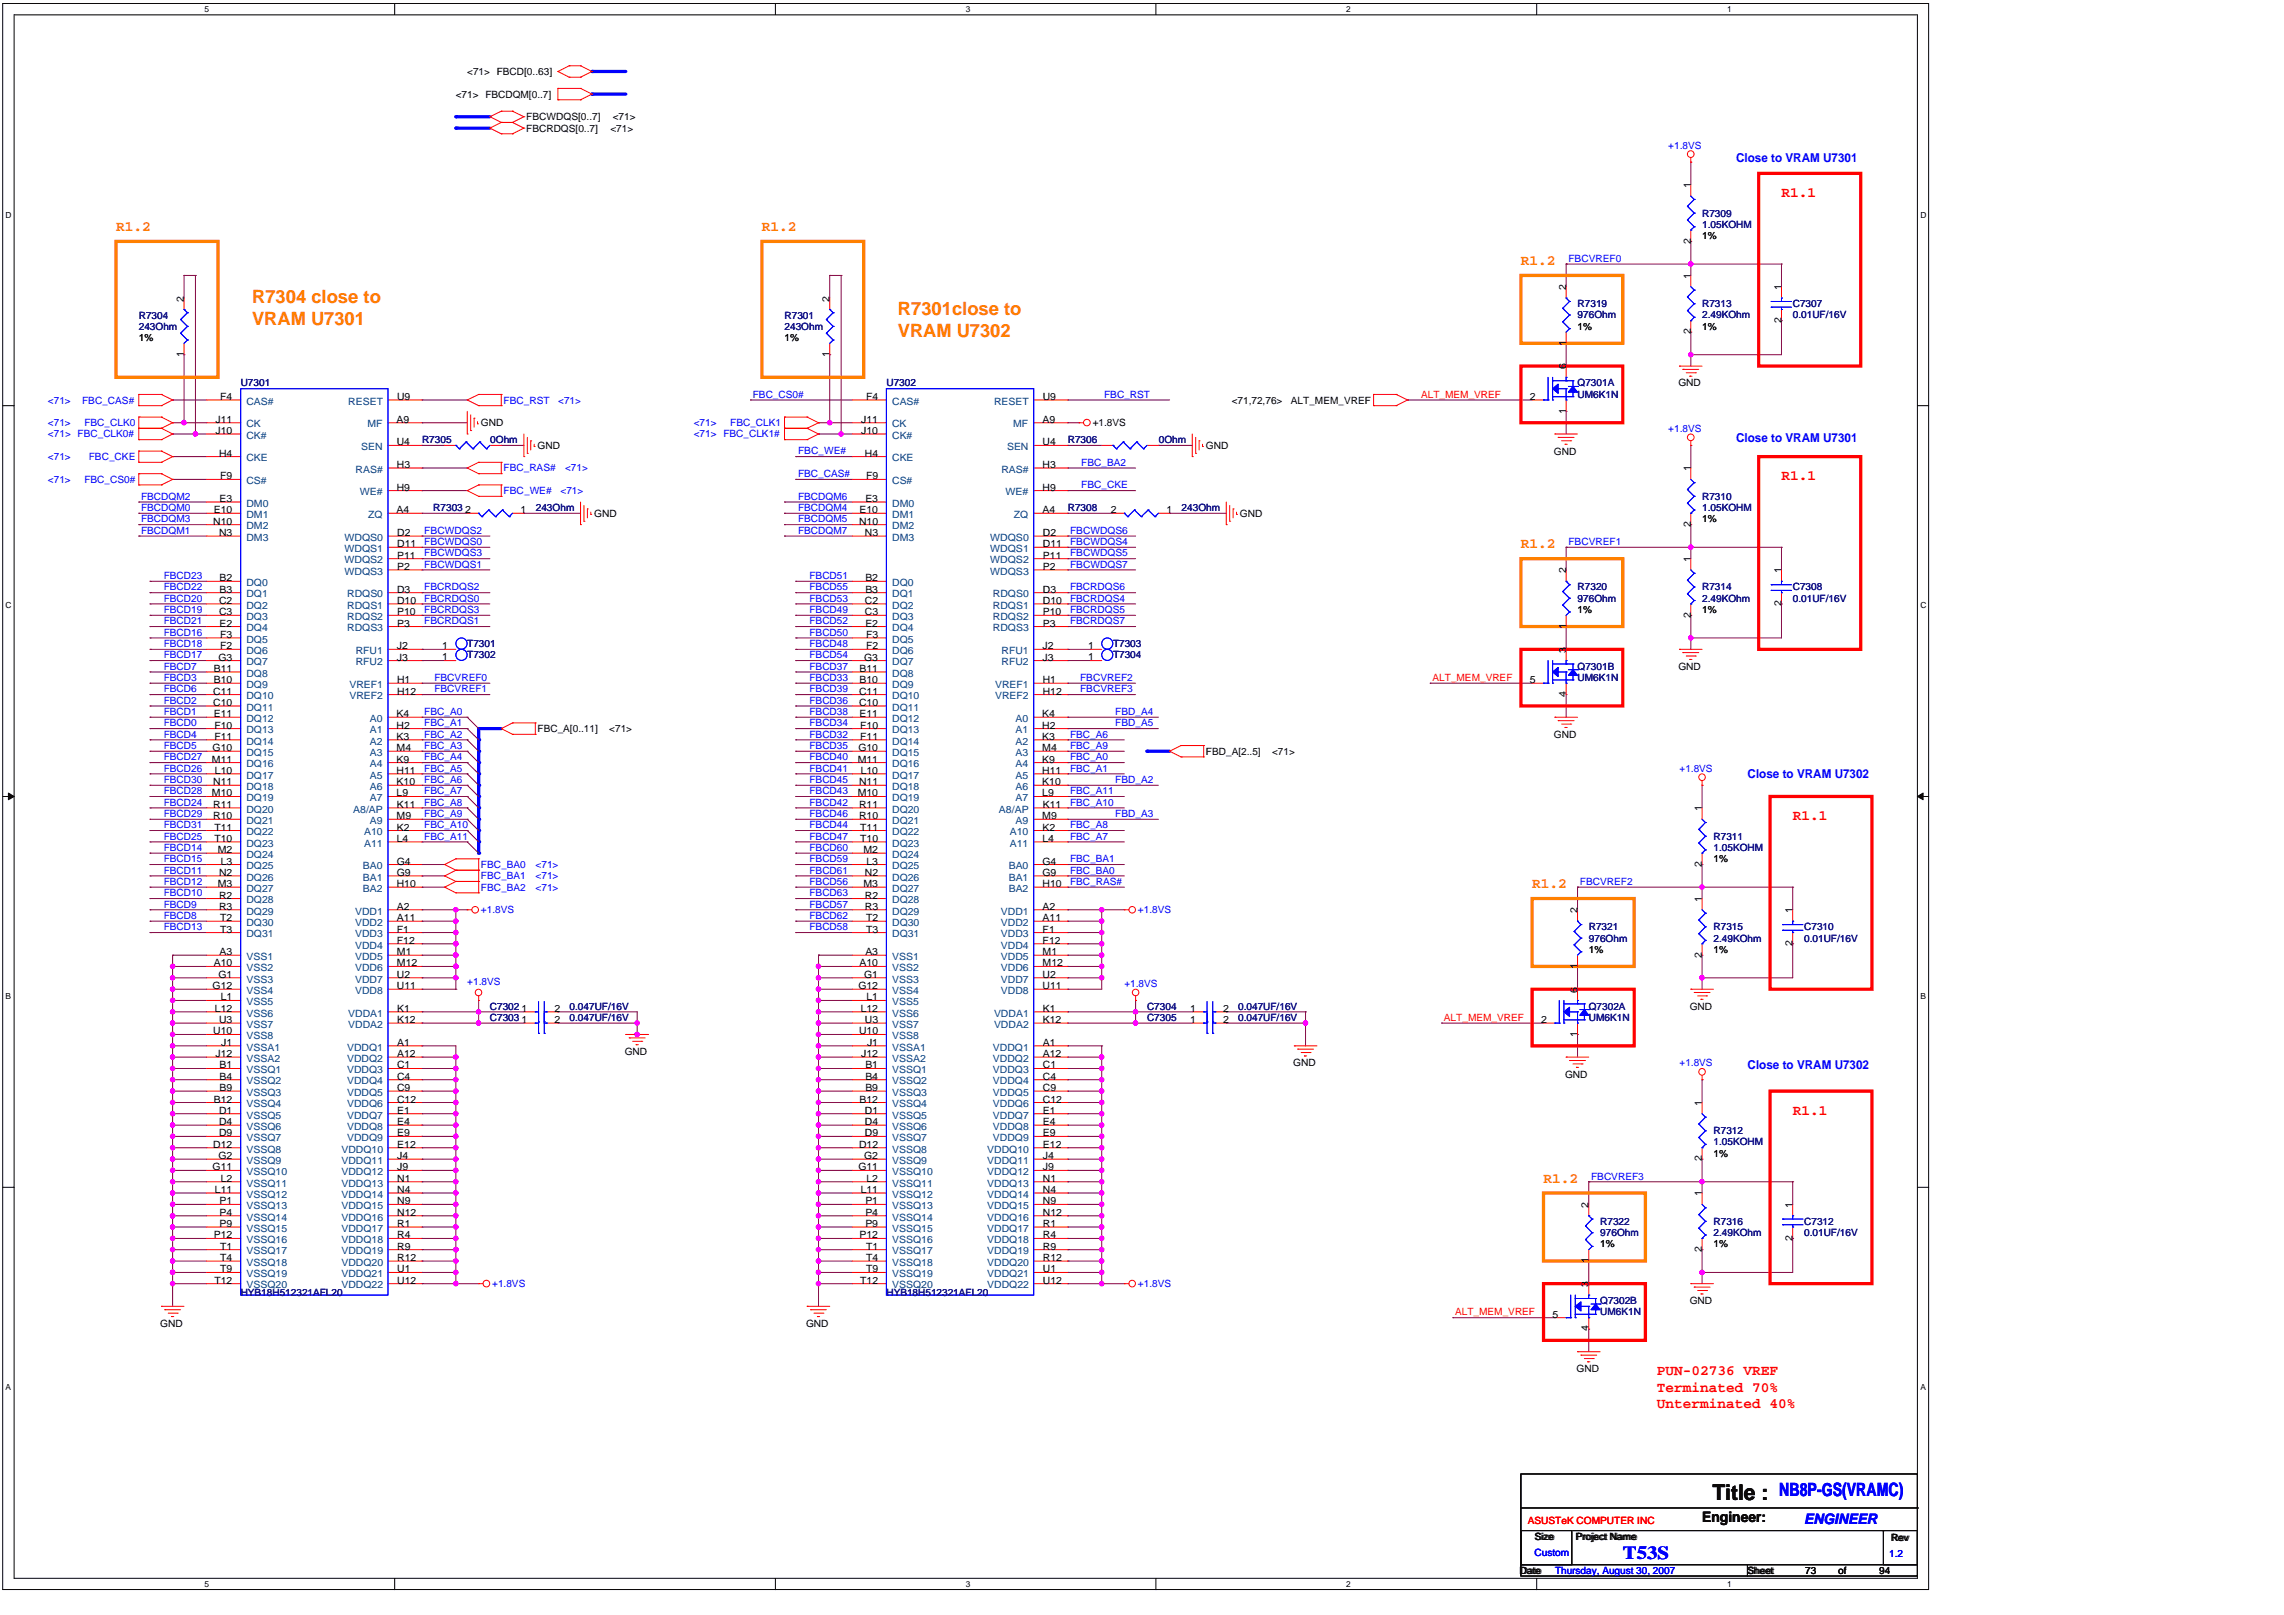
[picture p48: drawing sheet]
<svg xmlns="http://www.w3.org/2000/svg" width="297mm" height="210mm" viewBox="0 0 297 210" stroke-linecap="round" stroke-linejoin="round" font-family="sans-serif">
<defs><g id="words">
<text font-size="2.8" x="222.7" y="195">Title :</text>
<g font-size="2.4" fill="#ff8000">
<text x="32.8" y="39.5">R7304 close to</text>
<text x="116.7" y="40.9">R7301close to</text>
<text x="32.8" y="42.3">VRAM U7301</text>
<text x="116.7" y="43.8">VRAM U7302</text>
</g>
<g font-size="2.4" fill="#00f">
<text x="231.4" y="194.5">NB8P-GS(VRAMC)</text>
<text x="211" y="202.7">T53S</text>
</g>
<g font-size="1.9" fill="#f00">
<text x="231.7" y="25.6">R1.1</text>
<text x="231.7" y="62.5">R1.1</text>
<text x="233.1" y="106.7">R1.1</text>
<text x="233.1" y="145">R1.1</text>
<text x="215.4" y="178.8">PUN-02736 VREF</text>
<text x="215.4" y="181">Terminated 70%</text>
<text x="215.4" y="183.1">Unterminated 40%</text>
</g>
<g font-size="1.9" fill="#ff8000">
<text x="15.1" y="30.1">R1.2</text>
<text x="99.1" y="30.1">R1.2</text>
<text x="197.8" y="34.5">R1.2</text>
<text x="197.8" y="71.3">R1.2</text>
<text x="199.2" y="115.5">R1.2</text>
<text x="200.7" y="153.8">R1.2</text>
</g>
<text font-size="1.9" x="221.3" y="197.8">Engineer:</text>
<text font-size="1.9" fill="#00f" x="234.6" y="198.1">ENGINEER</text>
<g font-size="1.6" fill="#00f">
<text x="225.8" y="21.1">Close to VRAM U7301</text>
<text x="225.8" y="57.5">Close to VRAM U7301</text>
<text x="227.3" y="101.2">Close to VRAM U7302</text>
<text x="227.3" y="139">Close to VRAM U7302</text>
</g>
<g font-size="1.3">
<text x="60.7" y="9.7">&lt;71&gt; FBCD[0..63]</text>
<text x="59.3" y="12.7">&lt;71&gt; FBCDQM[0..7]</text>
<text x="68.4" y="17.1">FBCRDQS[0..7]</text>
<text x="68.4" y="15.6">FBCWDQS[0..7]</text>
<text x="79.4" y="17.1">&lt;71&gt;</text>
<text x="79.7" y="15.6">&lt;71&gt;</text>
<text x="219.9" y="24.5" transform="rotate(-90 219.9 24.5)">1</text>
<text x="219.9" y="31.7" transform="rotate(-90 219.9 31.7)">2</text>
<text x="221.3" y="31.1">1%</text>
<text x="23.9" y="39.2" transform="rotate(-90 23.9 39.2)">2</text>
<text x="107.9" y="39.2" transform="rotate(-90 107.9 39.2)">2</text>
<text x="203.6" y="37.7" transform="rotate(-90 203.6 37.7)">2</text>
<text x="219.9" y="36.2" transform="rotate(-90 219.9 36.2)">1</text>
<text x="231.6" y="37.7" transform="rotate(-90 231.6 37.7)">1</text>
<text x="18" y="44.3">1%</text>
<text x="23.9" y="46.4" transform="rotate(-90 23.9 46.4)">1</text>
<text x="102" y="44.3">1%</text>
<text x="107.9" y="46.4" transform="rotate(-90 107.9 46.4)">1</text>
<text x="203.6" y="45" transform="rotate(-90 203.6 45)">1</text>
<text x="205.1" y="42.9">1%</text>
<text x="219.9" y="43.5" transform="rotate(-90 219.9 43.5)">2</text>
<text x="221.3" y="42.9">1%</text>
<text x="231.6" y="42" transform="rotate(-90 231.6 42)">2</text>
<text x="28.6" y="52">F4</text>
<text x="51.6" y="52">U9</text>
<text x="112.6" y="52">F4</text>
<text x="135.6" y="52">U9</text>
<text x="160.2" y="52.5">&lt;71,72,76&gt;</text>
<text x="167.9" y="52.5">ALT_MEM_VREF</text>
<text x="198.9" y="52">2</text>
<text x="203.6" y="53.8" transform="rotate(-90 203.6 53.8)">1</text>
<text x="203.6" y="48" transform="rotate(-90 203.6 48)">6</text>
<text x="218.2" y="50.3">GND</text>
<text x="28" y="55">J11</text>
<text x="28" y="56.4">J10</text>
<text x="28.5" y="59.4">H4</text>
<text x="51.6" y="55">A9</text>
<text x="51.6" y="57.9">U4</text>
<text x="62.5" y="55.4">GND</text>
<text x="69.9" y="58.4">GND</text>
<text x="112" y="55">J11</text>
<text x="112" y="56.4">J10</text>
<text x="112.5" y="59.4">H4</text>
<text x="135.5" y="55">A9</text>
<text x="135.6" y="57.9">U4</text>
<text x="142.1" y="55.4">+1.8VS</text>
<text x="156.8" y="58.4">GND</text>
<text x="202" y="59.1">GND</text>
<text x="28.6" y="65.3">E3</text>
<text x="28.6" y="62.3">F9</text>
<text x="51.6" y="63.8">H9</text>
<text x="51.6" y="60.9">H3</text>
<text x="112.5" y="65.3">E3</text>
<text x="112.6" y="62.3">F9</text>
<text x="135.6" y="63.8">H9</text>
<text x="135.6" y="60.9">H3</text>
<text x="219.9" y="61.3" transform="rotate(-90 219.9 61.3)">1</text>
<text x="27.7" y="68.2">N10</text>
<text x="27.8" y="66.7">E10</text>
<text x="28.5" y="69.7">N3</text>
<text x="51.6" y="66.7">A4</text>
<text x="51.6" y="69.7">D2</text>
<text x="51.6" y="71.2">D11</text>
<text x="60.5" y="66.7">2</text>
<text x="67.7" y="66.7">1</text>
<text x="77.3" y="67.2">GND</text>
<text x="111.7" y="68.2">N10</text>
<text x="111.8" y="66.7">E10</text>
<text x="112.5" y="69.7">N3</text>
<text x="135.5" y="66.7">A4</text>
<text x="135.6" y="69.7">D2</text>
<text x="135.6" y="71.2">D11</text>
<text x="144.4" y="66.7">2</text>
<text x="151.7" y="66.7">1</text>
<text x="161.2" y="67.2">GND</text>
<text x="219.9" y="68.5" transform="rotate(-90 219.9 68.5)">2</text>
<text x="221.3" y="67.9">1%</text>
<text x="28.6" y="75.6">B2</text>
<text x="28.6" y="77.1">B3</text>
<text x="51.6" y="77.1">D3</text>
<text x="51.6" y="72.6">P11</text>
<text x="51.6" y="74.1">P2</text>
<text x="112.5" y="75.6">B2</text>
<text x="112.5" y="77.1">B3</text>
<text x="135.6" y="77.1">D3</text>
<text x="135.6" y="72.6">P11</text>
<text x="135.6" y="74.1">P2</text>
<text x="203.6" y="74.6" transform="rotate(-90 203.6 74.6)">2</text>
<text x="219.9" y="73.1" transform="rotate(-90 219.9 73.1)">1</text>
<text x="231.6" y="74.6" transform="rotate(-90 231.6 74.6)">1</text>
<text x="28.5" y="78.5">C2</text>
<text x="28.5" y="80">C3</text>
<text x="28.6" y="81.5">E2</text>
<text x="28.6" y="83">F3</text>
<text x="51.6" y="78.5">D10</text>
<text x="51.6" y="80">P10</text>
<text x="51.6" y="81.5">P3</text>
<text x="112.5" y="78.5">C2</text>
<text x="112.5" y="80">C3</text>
<text x="112.5" y="81.5">E2</text>
<text x="112.6" y="83">F3</text>
<text x="135.6" y="78.5">D10</text>
<text x="135.6" y="80">P10</text>
<text x="135.6" y="81.5">P3</text>
<text x="203.6" y="81.8" transform="rotate(-90 203.6 81.8)">1</text>
<text x="205.1" y="79.7">1%</text>
<text x="219.9" y="80.3" transform="rotate(-90 219.9 80.3)">2</text>
<text x="221.3" y="79.7">1%</text>
<text x="231.6" y="78.8" transform="rotate(-90 231.6 78.8)">2</text>
<text x="27.8" y="87.4">B11</text>
<text x="27.8" y="88.8">B10</text>
<text x="28.4" y="85.9">G3</text>
<text x="28.6" y="84.4">F2</text>
<text x="51.6" y="84.4">J2</text>
<text x="51.6" y="85.9">J3</text>
<text x="51.6" y="88.8">H1</text>
<text x="57.5" y="85.9">1</text>
<text x="57.5" y="84.4">1</text>
<text x="111.8" y="87.4">B11</text>
<text x="111.8" y="88.8">B10</text>
<text x="112.4" y="85.9">G3</text>
<text x="112.6" y="84.4">F2</text>
<text x="135.6" y="84.4">J2</text>
<text x="135.6" y="85.9">J3</text>
<text x="135.6" y="88.8">H1</text>
<text x="141.5" y="85.9">1</text>
<text x="141.5" y="84.4">1</text>
<text x="198.9" y="88.8">5</text>
<text x="203.6" y="84.9" transform="rotate(-90 203.6 84.9)">3</text>
<text x="218.2" y="87.1">GND</text>
<text x="27.7" y="90.3">C11</text>
<text x="27.7" y="91.8">C10</text>
<text x="27.8" y="93.3">E11</text>
<text x="27.9" y="94.7">F10</text>
<text x="51.6" y="93.3">K4</text>
<text x="51.6" y="94.7">H2</text>
<text x="51.6" y="90.3">H12</text>
<text x="69.9" y="95.2">FBC_A[0..11]</text>
<text x="79.2" y="95.2">&lt;71&gt;</text>
<text x="111.7" y="90.3">C11</text>
<text x="111.7" y="91.8">C10</text>
<text x="111.8" y="93.3">E11</text>
<text x="111.9" y="94.7">F10</text>
<text x="135.5" y="93.3">K4</text>
<text x="135.5" y="94.7">H2</text>
<text x="135.6" y="90.3">H12</text>
<text x="202" y="95.9">GND</text>
<text x="203.6" y="90.6" transform="rotate(-90 203.6 90.6)">4</text>
<text x="27.6" y="99.2">M11</text>
<text x="27.6" y="97.7">G10</text>
<text x="27.9" y="96.2">F11</text>
<text x="27.9" y="100.6">L10</text>
<text x="51.6" y="96.2">K3</text>
<text x="51.6" y="97.7">M4</text>
<text x="51.6" y="99.2">K9</text>
<text x="51.6" y="100.6">H11</text>
<text x="111.5" y="99.2">M11</text>
<text x="111.6" y="97.7">G10</text>
<text x="111.9" y="96.2">F11</text>
<text x="111.9" y="100.6">L10</text>
<text x="135.5" y="96.2">K3</text>
<text x="135.5" y="97.7">M4</text>
<text x="135.5" y="99.2">K9</text>
<text x="135.5" y="100.6">H11</text>
<text x="156.8" y="98.1">FBD_A[2..5]</text>
<text x="165.4" y="98.1">&lt;71&gt;</text>
<text x="27.6" y="103.6">M10</text>
<text x="27.7" y="102.1">N11</text>
<text x="27.7" y="105">R11</text>
<text x="27.7" y="106.5">R10</text>
<text x="27.9" y="108">T11</text>
<text x="51.6" y="102.1">K10</text>
<text x="51.6" y="103.6">L9</text>
<text x="51.6" y="106.5">M9</text>
<text x="51.6" y="108">K2</text>
<text x="51.6" y="105">K11</text>
<text x="111.5" y="103.6">M10</text>
<text x="111.7" y="102.1">N11</text>
<text x="111.7" y="105">R11</text>
<text x="111.7" y="106.5">R10</text>
<text x="111.9" y="108">T11</text>
<text x="135.5" y="102.1">K10</text>
<text x="135.5" y="103.6">L9</text>
<text x="135.5" y="106.5">M9</text>
<text x="135.6" y="108">K2</text>
<text x="135.6" y="105">K11</text>
<text x="221.3" y="105.5" transform="rotate(-90 221.3 105.5)">1</text>
<text x="27.9" y="109.5">T10</text>
<text x="28.3" y="110.9">M2</text>
<text x="28.5" y="113.9">N2</text>
<text x="28.7" y="112.4">L3</text>
<text x="51.6" y="109.5">L4</text>
<text x="51.6" y="112.4">G4</text>
<text x="51.6" y="113.9">G9</text>
<text x="111.9" y="109.5">T10</text>
<text x="112.3" y="110.9">M2</text>
<text x="112.5" y="113.9">N2</text>
<text x="112.7" y="112.4">L3</text>
<text x="135.6" y="109.5">L4</text>
<text x="135.6" y="112.4">G4</text>
<text x="135.6" y="113.9">G9</text>
<text x="221.3" y="112.7" transform="rotate(-90 221.3 112.7)">2</text>
<text x="222.8" y="112.1">1%</text>
<text x="28.3" y="115.4">M3</text>
<text x="28.5" y="116.8">R2</text>
<text x="28.5" y="118.3">R3</text>
<text x="28.6" y="119.8">T2</text>
<text x="51.6" y="115.4">H10</text>
<text x="51.6" y="118.3">A2</text>
<text x="51.6" y="119.8">A11</text>
<text x="112.3" y="115.4">M3</text>
<text x="112.5" y="116.8">R2</text>
<text x="112.5" y="118.3">R3</text>
<text x="112.6" y="119.8">T2</text>
<text x="135.6" y="115.4">H10</text>
<text x="135.6" y="118.3">A2</text>
<text x="135.6" y="119.8">A11</text>
<text x="205.1" y="118.7" transform="rotate(-90 205.1 118.7)">2</text>
<text x="221.3" y="117.3" transform="rotate(-90 221.3 117.3)">1</text>
<text x="233.1" y="118.7" transform="rotate(-90 233.1 118.7)">1</text>
<text x="27.8" y="125.7">A10</text>
<text x="28.6" y="124.2">A3</text>
<text x="28.6" y="121.3">T3</text>
<text x="51.6" y="121.3">F1</text>
<text x="51.6" y="122.7">F12</text>
<text x="51.6" y="124.2">M1</text>
<text x="51.6" y="125.7">M12</text>
<text x="111.8" y="125.7">A10</text>
<text x="112.5" y="124.2">A3</text>
<text x="112.6" y="121.3">T3</text>
<text x="135.6" y="121.3">F1</text>
<text x="135.6" y="122.7">F12</text>
<text x="135.6" y="124.2">M1</text>
<text x="135.6" y="125.7">M12</text>
<text x="205.1" y="126" transform="rotate(-90 205.1 126)">1</text>
<text x="206.6" y="123.9">1%</text>
<text x="221.3" y="124.5" transform="rotate(-90 221.3 124.5)">2</text>
<text x="222.8" y="123.9">1%</text>
<text x="233.1" y="123" transform="rotate(-90 233.1 123)">2</text>
<text x="27.6" y="128.6">G12</text>
<text x="27.9" y="131.6">L12</text>
<text x="28.4" y="127.1">G1</text>
<text x="28.7" y="130.1">L1</text>
<text x="51.6" y="127.1">U2</text>
<text x="51.6" y="128.6">U11</text>
<text x="51.6" y="131.6">K1</text>
<text x="67.8" y="131.6">1</text>
<text x="72.1" y="131.6">2</text>
<text x="111.6" y="128.6">G12</text>
<text x="111.9" y="131.6">L12</text>
<text x="112.4" y="127.1">G1</text>
<text x="112.7" y="130.1">L1</text>
<text x="135.6" y="127.1">U2</text>
<text x="135.6" y="128.6">U11</text>
<text x="135.6" y="131.6">K1</text>
<text x="154.7" y="131.6">1</text>
<text x="159" y="131.6">2</text>
<text x="205.1" y="129.1" transform="rotate(-90 205.1 129.1)">6</text>
<text x="219.7" y="131.3">GND</text>
<text x="27.7" y="134.5">U10</text>
<text x="28" y="137.5">J12</text>
<text x="28.5" y="133">U3</text>
<text x="28.8" y="136">J1</text>
<text x="51.6" y="133">K12</text>
<text x="51.6" y="136">A1</text>
<text x="51.6" y="137.5">A12</text>
<text x="67.8" y="133">1</text>
<text x="72.1" y="133">2</text>
<text x="81.2" y="137.2">GND</text>
<text x="111.7" y="134.5">U10</text>
<text x="112" y="137.5">J12</text>
<text x="112.5" y="133">U3</text>
<text x="112.7" y="136">J1</text>
<text x="135.6" y="133">K12</text>
<text x="135.6" y="136">A1</text>
<text x="135.6" y="137.5">A12</text>
<text x="154.7" y="133">1</text>
<text x="159" y="133">2</text>
<text x="200.4" y="133">2</text>
<text x="205.1" y="134.8" transform="rotate(-90 205.1 134.8)">1</text>
<text x="27.8" y="143.4">B12</text>
<text x="28.6" y="138.9">B1</text>
<text x="28.6" y="140.4">B4</text>
<text x="28.6" y="141.9">B9</text>
<text x="51.6" y="138.9">C1</text>
<text x="51.6" y="140.4">C4</text>
<text x="51.6" y="141.9">C9</text>
<text x="51.6" y="143.4">C12</text>
<text x="111.8" y="143.4">B12</text>
<text x="112.5" y="138.9">B1</text>
<text x="112.5" y="140.4">B4</text>
<text x="112.5" y="141.9">B9</text>
<text x="135.6" y="138.9">C1</text>
<text x="135.6" y="140.4">C4</text>
<text x="135.6" y="141.9">C9</text>
<text x="135.6" y="143.4">C12</text>
<text x="168.2" y="138.6">GND</text>
<text x="203.5" y="140.1">GND</text>
<text x="221.3" y="143.8" transform="rotate(-90 221.3 143.8)">1</text>
<text x="27.7" y="149.2">D12</text>
<text x="28.5" y="144.8">D1</text>
<text x="28.5" y="146.3">D4</text>
<text x="28.5" y="147.8">D9</text>
<text x="51.6" y="144.8">E1</text>
<text x="51.6" y="146.3">E4</text>
<text x="51.6" y="147.8">E9</text>
<text x="51.7" y="149.2">E12</text>
<text x="111.7" y="149.2">D12</text>
<text x="112.5" y="144.8">D1</text>
<text x="112.5" y="146.3">D4</text>
<text x="112.5" y="147.8">D9</text>
<text x="135.6" y="144.8">E1</text>
<text x="135.6" y="146.3">E4</text>
<text x="135.6" y="147.8">E9</text>
<text x="135.6" y="149.2">E12</text>
<text x="27.6" y="152.2">G11</text>
<text x="27.9" y="155.1">L11</text>
<text x="28.4" y="150.7">G2</text>
<text x="28.7" y="153.7">L2</text>
<text x="51.7" y="150.7">J4</text>
<text x="51.7" y="152.2">J9</text>
<text x="51.7" y="153.7">N1</text>
<text x="51.7" y="155.1">N4</text>
<text x="111.6" y="152.2">G11</text>
<text x="111.9" y="155.1">L11</text>
<text x="112.4" y="150.7">G2</text>
<text x="112.7" y="153.7">L2</text>
<text x="135.6" y="150.7">J4</text>
<text x="135.6" y="152.2">J9</text>
<text x="135.6" y="153.7">N1</text>
<text x="135.6" y="155.1">N4</text>
<text x="221.3" y="155.6" transform="rotate(-90 221.3 155.6)">1</text>
<text x="221.3" y="151" transform="rotate(-90 221.3 151)">2</text>
<text x="222.8" y="150.4">1%</text>
<text x="27.8" y="161">P12</text>
<text x="28.6" y="156.6">P1</text>
<text x="28.6" y="158.1">P4</text>
<text x="28.6" y="159.6">P9</text>
<text x="51.7" y="156.6">N9</text>
<text x="51.7" y="158.1">N12</text>
<text x="51.7" y="159.6">R1</text>
<text x="51.7" y="161">R4</text>
<text x="111.8" y="161">P12</text>
<text x="112.5" y="156.6">P1</text>
<text x="112.5" y="158.1">P4</text>
<text x="112.5" y="159.6">P9</text>
<text x="135.6" y="156.6">N9</text>
<text x="135.6" y="158.1">N12</text>
<text x="135.6" y="159.6">R1</text>
<text x="135.6" y="161">R4</text>
<text x="206.6" y="157.1" transform="rotate(-90 206.6 157.1)">2</text>
<text x="233.1" y="161.3" transform="rotate(-90 233.1 161.3)">2</text>
<text x="233.1" y="157.1" transform="rotate(-90 233.1 157.1)">1</text>
<text x="27.9" y="166.9">T12</text>
<text x="28.6" y="162.5">T1</text>
<text x="28.6" y="164">T4</text>
<text x="28.6" y="165.5">T9</text>
<text x="51.7" y="162.5">R9</text>
<text x="51.7" y="164">R12</text>
<text x="51.7" y="165.5">U1</text>
<text x="51.7" y="166.9">U12</text>
<text x="111.9" y="166.9">T12</text>
<text x="112.6" y="162.5">T1</text>
<text x="112.6" y="164">T4</text>
<text x="112.6" y="165.5">T9</text>
<text x="135.6" y="162.5">R9</text>
<text x="135.6" y="164">R12</text>
<text x="135.6" y="165.5">U1</text>
<text x="135.6" y="166.9">U12</text>
<text x="206.6" y="167.4" transform="rotate(-90 206.6 167.4)">3</text>
<text x="206.6" y="164.3" transform="rotate(-90 206.6 164.3)">1</text>
<text x="208.1" y="162.2">1%</text>
<text x="221.3" y="162.8" transform="rotate(-90 221.3 162.8)">2</text>
<text x="222.8" y="162.2">1%</text>
<text x="20.8" y="172.5">GND</text>
<text x="104.8" y="172.5">GND</text>
<text x="201.9" y="171.3">5</text>
<text x="206.6" y="173.1" transform="rotate(-90 206.6 173.1)">4</text>
<text x="219.7" y="169.6">GND</text>
<text x="205" y="178.4">GND</text>
<text x="199.5" y="200.3">Size</text>
<text x="204.9" y="200.3">Project Name</text>
<text x="245.9" y="200.4">Rev</text>
<text x="197.6" y="204.6">Date</text>
<text x="227.2" y="204.6">Sheet</text>
<text x="234.8" y="204.6">73</text>
<text x="239" y="204.6">of</text>
<text x="244.4" y="204.6">94</text>
</g>
<g font-size="1.3" fill="#00f">
<text x="216.9" y="19.3">+1.8VS</text>
<text x="204" y="34">FBCVREF0</text>
<text x="6.2" y="52.5">&lt;71&gt;</text>
<text x="10.7" y="52.5">FBC_CAS#</text>
<text x="65.5" y="52.5">FBC_RST</text>
<text x="72.6" y="52.5">&lt;71&gt;</text>
<text x="97.9" y="51.7">FBC_CS0#</text>
<text x="143.6" y="51.7">FBC_RST</text>
<text x="6.2" y="59.8">&lt;71&gt;</text>
<text x="6.2" y="55.4">&lt;71&gt;</text>
<text x="6.2" y="56.9">&lt;71&gt; FBC_CLK0#</text>
<text x="11" y="55.4">FBC_CLK0</text>
<text x="11.5" y="59.8">FBC_CKE</text>
<text x="90.2" y="55.4">&lt;71&gt;</text>
<text x="90.2" y="56.9">&lt;71&gt; FBC_CLK1#</text>
<text x="94.9" y="55.4">FBC_CLK1</text>
<text x="103.8" y="59.1">FBC_WE#</text>
<text x="216.9" y="56.2">+1.8VS</text>
<text x="6.2" y="62.8">&lt;71&gt;</text>
<text x="11" y="62.8">FBC_CS0#</text>
<text x="18.3" y="65">FBCDQM2</text>
<text x="65.5" y="61.3">FBC_RAS#</text>
<text x="65.5" y="64.2">FBC_WE#</text>
<text x="72.9" y="64.2">&lt;71&gt;</text>
<text x="73.5" y="61.3">&lt;71&gt;</text>
<text x="103.8" y="62">FBC_CAS#</text>
<text x="103.8" y="65">FBCDQM6</text>
<text x="140.6" y="60.6">FBC_BA2</text>
<text x="140.6" y="63.5">FBC_CKE</text>
<text x="18.3" y="66.4">FBCDQM0</text>
<text x="18.3" y="67.9">FBCDQM3</text>
<text x="18.3" y="69.4">FBCDQM1</text>
<text x="55.2" y="69.4">FBCWDQS2</text>
<text x="55.2" y="70.9">FBCWDQS0</text>
<text x="103.8" y="66.4">FBCDQM4</text>
<text x="103.8" y="69.4">FBCDQM7</text>
<text x="103.8" y="67.9">FBCDQM5</text>
<text x="139.1" y="70.9">FBCWDQS4</text>
<text x="139.1" y="69.4">FBCWDQS6</text>
<text x="204" y="70.9">FBCVREF1</text>
<text x="21.3" y="76.8">FBCD22</text>
<text x="21.3" y="75.3">FBCD23</text>
<text x="55.2" y="72.4">FBCWDQS3</text>
<text x="55.2" y="73.8">FBCWDQS1</text>
<text x="55.2" y="76.8">FBCRDQS2</text>
<text x="105.3" y="75.3">FBCD51</text>
<text x="105.3" y="76.8">FBCD55</text>
<text x="139.1" y="72.4">FBCWDQS5</text>
<text x="139.1" y="73.8">FBCWDQS7</text>
<text x="139.1" y="76.8">FBCRDQS6</text>
<text x="21.3" y="82.7">FBCD16</text>
<text x="21.3" y="81.2">FBCD21</text>
<text x="21.3" y="78.2">FBCD20</text>
<text x="21.3" y="79.7">FBCD19</text>
<text x="55.2" y="79.7">FBCRDQS3</text>
<text x="55.2" y="81.2">FBCRDQS1</text>
<text x="55.2" y="78.2">FBCRDQS0</text>
<text x="105.3" y="81.2">FBCD52</text>
<text x="105.3" y="82.7">FBCD50</text>
<text x="105.3" y="79.7">FBCD49</text>
<text x="105.3" y="78.2">FBCD53</text>
<text x="139.1" y="79.7">FBCRDQS5</text>
<text x="139.1" y="78.2">FBCRDQS4</text>
<text x="139.1" y="81.2">FBCRDQS7</text>
<text x="21.3" y="85.6">FBCD17</text>
<text x="21.3" y="84.1">FBCD18</text>
<text x="21.3" y="88.5">FBCD3</text>
<text x="21.3" y="87.1">FBCD7</text>
<text x="56.5" y="88.5">FBCVREF0</text>
<text x="105.3" y="85.6">FBCD54</text>
<text x="105.3" y="84.1">FBCD48</text>
<text x="105.3" y="88.5">FBCD33</text>
<text x="105.3" y="87.1">FBCD37</text>
<text x="140.5" y="88.5">FBCVREF2</text>
<text x="21.3" y="91.5">FBCD2</text>
<text x="21.3" y="93">FBCD1</text>
<text x="21.3" y="95.9">FBCD4</text>
<text x="21.3" y="90">FBCD6</text>
<text x="21.3" y="94.4">FBCD0</text>
<text x="55.2" y="93">FBC_A0</text>
<text x="55.2" y="94.4">FBC_A1</text>
<text x="55.2" y="95.9">FBC_A2</text>
<text x="56.5" y="90">FBCVREF1</text>
<text x="105.3" y="94.4">FBCD34</text>
<text x="105.3" y="91.5">FBCD36</text>
<text x="105.3" y="95.9">FBCD32</text>
<text x="105.3" y="90">FBCD39</text>
<text x="105.3" y="93">FBCD38</text>
<text x="139.1" y="95.9">FBC_A6</text>
<text x="140.5" y="90">FBCVREF3</text>
<text x="145" y="94.4">FBD_A5</text>
<text x="145" y="93">FBD_A4</text>
<text x="21.3" y="101.8">FBCD30</text>
<text x="21.3" y="100.3">FBCD26</text>
<text x="21.3" y="98.9">FBCD27</text>
<text x="21.3" y="97.4">FBCD5</text>
<text x="55.2" y="97.4">FBC_A3</text>
<text x="55.2" y="98.9">FBC_A4</text>
<text x="55.2" y="100.3">FBC_A5</text>
<text x="55.2" y="101.8">FBC_A6</text>
<text x="105.3" y="97.4">FBCD35</text>
<text x="105.3" y="101.8">FBCD45</text>
<text x="105.3" y="98.9">FBCD40</text>
<text x="105.3" y="100.3">FBCD41</text>
<text x="139.1" y="98.9">FBC_A0</text>
<text x="139.1" y="97.4">FBC_A9</text>
<text x="139.1" y="100.3">FBC_A1</text>
<text x="145" y="101.8">FBD_A2</text>
<text x="218.4" y="100.4">+1.8VS</text>
<text x="21.3" y="107.7">FBCD31</text>
<text x="21.3" y="106.2">FBCD29</text>
<text x="21.3" y="103.3">FBCD28</text>
<text x="21.3" y="104.8">FBCD24</text>
<text x="55.2" y="103.3">FBC_A7</text>
<text x="55.2" y="104.8">FBC_A8</text>
<text x="55.2" y="106.2">FBC_A9</text>
<text x="55.2" y="107.7">FBC_A10</text>
<text x="105.3" y="104.8">FBCD42</text>
<text x="105.3" y="103.3">FBCD43</text>
<text x="105.3" y="106.2">FBCD46</text>
<text x="105.3" y="107.7">FBCD44</text>
<text x="139.1" y="103.3">FBC_A11</text>
<text x="139.1" y="104.8">FBC_A10</text>
<text x="139.1" y="107.7">FBC_A8</text>
<text x="145" y="106.2">FBD_A3</text>
<text x="21.3" y="112.1">FBCD15</text>
<text x="21.3" y="110.6">FBCD14</text>
<text x="21.3" y="113.6">FBCD11</text>
<text x="21.3" y="109.2">FBCD25</text>
<text x="55.2" y="109.2">FBC_A11</text>
<text x="62.5" y="112.9">FBC_BA0</text>
<text x="69.6" y="112.9">&lt;71&gt;</text>
<text x="105.3" y="109.2">FBCD47</text>
<text x="105.3" y="112.1">FBCD59</text>
<text x="105.3" y="110.6">FBCD60</text>
<text x="105.3" y="113.6">FBCD61</text>
<text x="139.1" y="113.6">FBC_BA0</text>
<text x="139.1" y="112.1">FBC_BA1</text>
<text x="139.1" y="109.2">FBC_A7</text>
<text x="21.3" y="116.5">FBCD10</text>
<text x="21.3" y="119.5">FBCD8</text>
<text x="21.3" y="115.1">FBCD12</text>
<text x="21.3" y="118">FBCD9</text>
<text x="62.5" y="114.3">FBC_BA1</text>
<text x="62.5" y="115.8">FBC_BA2</text>
<text x="62.5" y="118.8">+1.8VS</text>
<text x="69.6" y="114.3">&lt;71&gt;</text>
<text x="69.6" y="115.8">&lt;71&gt;</text>
<text x="105.3" y="116.5">FBCD63</text>
<text x="105.3" y="119.5">FBCD62</text>
<text x="105.3" y="118">FBCD57</text>
<text x="105.3" y="115.1">FBCD56</text>
<text x="139.1" y="115.1">FBC_RAS#</text>
<text x="148" y="118.8">+1.8VS</text>
<text x="205.4" y="115.1">FBCVREF2</text>
<text x="21.3" y="121">FBCD13</text>
<text x="105.3" y="121">FBCD58</text>
<text x="60.8" y="128">+1.8VS</text>
<text x="146.2" y="128.3">+1.8VS</text>
<text x="218.4" y="138.6">+1.8VS</text>
<text x="206.9" y="153.4">FBCVREF3</text>
<text x="64" y="167.4">+1.8VS</text>
<text x="148" y="167.4">+1.8VS</text>
<text x="199.5" y="202.3">Custom</text>
<text x="245.7" y="202.4">1.2</text>
<text x="202.2" y="204.6">Thursday, August 30, 2007</text>
</g>
<g font-size="1.3" fill="#000080">
<text x="221.3" y="28.2">R7309</text>
<text x="221.3" y="29.6">1.05KOHM</text>
<text x="18" y="41.4">R7304</text>
<text x="102" y="41.4">R7301</text>
<text x="205.1" y="39.9">R7319</text>
<text x="205.1" y="41.4">976Ohm</text>
<text x="221.3" y="39.9">R7313</text>
<text x="221.3" y="41.4">2.49KOhm</text>
<text x="233.1" y="39.9">C7307</text>
<text x="233.1" y="41.4">0.01UF/16V</text>
<text x="18" y="42.9">243Ohm</text>
<text x="102" y="42.9">243Ohm</text>
<text x="31.3" y="50.3">U7301</text>
<text x="115.3" y="50.3">U7302</text>
<text x="205.1" y="50.3">Q7301A</text>
<text x="205.1" y="51.7">UM6K1N</text>
<text x="54.9" y="57.6">R7305</text>
<text x="63.7" y="57.6">0Ohm</text>
<text x="138.8" y="57.6">R7306</text>
<text x="150.7" y="57.6">0Ohm</text>
<text x="221.3" y="65">R7310</text>
<text x="56.3" y="66.5">R7303</text>
<text x="69.7" y="66.5">243Ohm</text>
<text x="138.8" y="66.5">R7308</text>
<text x="153.6" y="66.5">243Ohm</text>
<text x="221.3" y="66.5">1.05KOHM</text>
<text x="205.1" y="76.8">R7320</text>
<text x="221.3" y="76.8">R7314</text>
<text x="233.1" y="76.8">C7308</text>
<text x="205.1" y="78.2">976Ohm</text>
<text x="221.3" y="78.2">2.49KOhm</text>
<text x="233.1" y="78.2">0.01UF/16V</text>
<text x="60.8" y="85.6">T7302</text>
<text x="60.8" y="84.1">T7301</text>
<text x="144.7" y="85.6">T7304</text>
<text x="144.7" y="84.1">T7303</text>
<text x="205.1" y="87.1">Q7301B</text>
<text x="205.1" y="88.6">UM6K1N</text>
<text x="222.8" y="109.2">R7311</text>
<text x="222.8" y="110.6">1.05KOHM</text>
<text x="206.6" y="121">R7321</text>
<text x="206.6" y="122.4">976Ohm</text>
<text x="222.8" y="121">R7315</text>
<text x="222.8" y="122.4">2.49KOhm</text>
<text x="234.6" y="121">C7310</text>
<text x="234.6" y="122.4">0.01UF/16V</text>
<text x="63.7" y="131.3">C7302</text>
<text x="74.1" y="131.3">0.047UF/16V</text>
<text x="149.2" y="131.3">C7304</text>
<text x="161" y="131.3">0.047UF/16V</text>
<text x="206.6" y="131.3">Q7302A</text>
<text x="63.7" y="132.8">C7303</text>
<text x="74.1" y="132.8">0.047UF/16V</text>
<text x="149.2" y="132.8">C7305</text>
<text x="161" y="132.8">0.047UF/16V</text>
<text x="206.6" y="132.7">UM6K1N</text>
<text x="222.8" y="147.5">R7312</text>
<text x="222.8" y="148.9">1.05KOHM</text>
<text x="208.1" y="159.3">R7322</text>
<text x="208.1" y="160.7">976Ohm</text>
<text x="222.8" y="159.3">R7316</text>
<text x="222.8" y="160.7">2.49KOhm</text>
<text x="234.6" y="159.3">C7312</text>
<text x="234.6" y="160.7">0.01UF/16V</text>
<text x="31.3" y="168.5">HYB18H512321AFL20</text>
<text x="115.3" y="168.5">HYB18H512321AFL20</text>
<text x="208.1" y="169.6">Q7302B</text>
<text x="208.1" y="171">UM6K1N</text>
</g>
<g font-size="1.3" fill="#004080">
<text x="32" y="52.6">CAS#</text>
<text x="45.3" y="52.6">RESET</text>
<text x="116" y="52.6">CAS#</text>
<text x="129.3" y="52.6">RESET</text>
<text x="32" y="55.6">CK</text>
<text x="32" y="57">CK#</text>
<text x="32" y="60">CKE</text>
<text x="47" y="58.5">SEN</text>
<text x="47.8" y="55.6">MF</text>
<text x="116" y="55.6">CK</text>
<text x="116" y="57">CK#</text>
<text x="116" y="60">CKE</text>
<text x="131" y="58.5">SEN</text>
<text x="131.8" y="55.6">MF</text>
<text x="32" y="63">CS#</text>
<text x="32" y="65.9">DM0</text>
<text x="46.2" y="61.5">RAS#</text>
<text x="46.8" y="64.4">WE#</text>
<text x="116" y="63">CS#</text>
<text x="116" y="65.9">DM0</text>
<text x="130.2" y="61.5">RAS#</text>
<text x="130.7" y="64.4">WE#</text>
<text x="32" y="67.4">DM1</text>
<text x="32" y="68.8">DM2</text>
<text x="32" y="70.3">DM3</text>
<text x="44.8" y="70.3">WDQS0</text>
<text x="44.8" y="71.8">WDQS1</text>
<text x="47.9" y="67.4">ZQ</text>
<text x="116" y="67.4">DM1</text>
<text x="116" y="68.8">DM2</text>
<text x="116" y="70.3">DM3</text>
<text x="128.7" y="70.3">WDQS0</text>
<text x="128.7" y="71.8">WDQS1</text>
<text x="131.8" y="67.4">ZQ</text>
<text x="32" y="76.2">DQ0</text>
<text x="32" y="77.7">DQ1</text>
<text x="44.8" y="73.3">WDQS2</text>
<text x="44.8" y="74.7">WDQS3</text>
<text x="45.1" y="77.7">RDQS0</text>
<text x="116" y="76.2">DQ0</text>
<text x="116" y="77.7">DQ1</text>
<text x="128.7" y="73.3">WDQS2</text>
<text x="128.7" y="74.7">WDQS3</text>
<text x="129.1" y="77.7">RDQS0</text>
<text x="32" y="79.1">DQ2</text>
<text x="32" y="80.6">DQ3</text>
<text x="32" y="82.1">DQ4</text>
<text x="32" y="83.6">DQ5</text>
<text x="45.1" y="79.1">RDQS1</text>
<text x="45.1" y="80.6">RDQS2</text>
<text x="45.1" y="82.1">RDQS3</text>
<text x="116" y="79.1">DQ2</text>
<text x="116" y="80.6">DQ3</text>
<text x="116" y="82.1">DQ4</text>
<text x="116" y="83.6">DQ5</text>
<text x="129.1" y="79.1">RDQS1</text>
<text x="129.1" y="80.6">RDQS2</text>
<text x="129.1" y="82.1">RDQS3</text>
<text x="32" y="85.1">DQ6</text>
<text x="32" y="86.5">DQ7</text>
<text x="32" y="88">DQ8</text>
<text x="32" y="89.5">DQ9</text>
<text x="45.4" y="89.5">VREF1</text>
<text x="46.3" y="85.1">RFU1</text>
<text x="46.3" y="86.5">RFU2</text>
<text x="116" y="85.1">DQ6</text>
<text x="116" y="86.5">DQ7</text>
<text x="116" y="88">DQ8</text>
<text x="116" y="89.5">DQ9</text>
<text x="129.4" y="89.5">VREF1</text>
<text x="130.2" y="85.1">RFU1</text>
<text x="130.2" y="86.5">RFU2</text>
<text x="32" y="90.9">DQ10</text>
<text x="32" y="92.4">DQ11</text>
<text x="32" y="93.9">DQ12</text>
<text x="32" y="95.4">DQ13</text>
<text x="45.4" y="90.9">VREF2</text>
<text x="48.1" y="93.9">A0</text>
<text x="48.1" y="95.4">A1</text>
<text x="116" y="90.9">DQ10</text>
<text x="116" y="92.4">DQ11</text>
<text x="116" y="93.9">DQ12</text>
<text x="116" y="95.4">DQ13</text>
<text x="129.4" y="90.9">VREF2</text>
<text x="132.1" y="93.9">A0</text>
<text x="132.1" y="95.4">A1</text>
<text x="32" y="96.8">DQ14</text>
<text x="32" y="98.3">DQ15</text>
<text x="32" y="99.8">DQ16</text>
<text x="32" y="101.2">DQ17</text>
<text x="48.1" y="96.8">A2</text>
<text x="48.1" y="98.3">A3</text>
<text x="48.1" y="99.8">A4</text>
<text x="48.1" y="101.2">A5</text>
<text x="116" y="96.8">DQ14</text>
<text x="116" y="98.3">DQ15</text>
<text x="116" y="99.8">DQ16</text>
<text x="116" y="101.2">DQ17</text>
<text x="132.1" y="96.8">A2</text>
<text x="132.1" y="98.3">A3</text>
<text x="132.1" y="99.8">A4</text>
<text x="132.1" y="101.2">A5</text>
<text x="32" y="102.7">DQ18</text>
<text x="32" y="104.2">DQ19</text>
<text x="32" y="105.7">DQ20</text>
<text x="32" y="107.1">DQ21</text>
<text x="45.9" y="105.7">A8/AP</text>
<text x="48.1" y="102.7">A6</text>
<text x="48.1" y="104.2">A7</text>
<text x="48.1" y="107.1">A9</text>
<text x="116" y="102.7">DQ18</text>
<text x="116" y="104.2">DQ19</text>
<text x="116" y="105.7">DQ20</text>
<text x="116" y="107.1">DQ21</text>
<text x="129.9" y="105.7">A8/AP</text>
<text x="132.1" y="102.7">A6</text>
<text x="132.1" y="104.2">A7</text>
<text x="132.1" y="107.1">A9</text>
<text x="32" y="108.6">DQ22</text>
<text x="32" y="110.1">DQ23</text>
<text x="32" y="111.6">DQ24</text>
<text x="32" y="113">DQ25</text>
<text x="47.2" y="113">BA0</text>
<text x="47.3" y="108.6">A10</text>
<text x="47.3" y="110.1">A11</text>
<text x="116" y="108.6">DQ22</text>
<text x="116" y="110.1">DQ23</text>
<text x="116" y="111.6">DQ24</text>
<text x="116" y="113">DQ25</text>
<text x="131.2" y="113">BA0</text>
<text x="131.3" y="108.6">A10</text>
<text x="131.3" y="110.1">A11</text>
<text x="32" y="114.5">DQ26</text>
<text x="32" y="116">DQ27</text>
<text x="32" y="117.5">DQ28</text>
<text x="32" y="118.9">DQ29</text>
<text x="46.2" y="118.9">VDD1</text>
<text x="47.2" y="114.5">BA1</text>
<text x="47.2" y="116">BA2</text>
<text x="116" y="114.5">DQ26</text>
<text x="116" y="116">DQ27</text>
<text x="116" y="117.5">DQ28</text>
<text x="116" y="118.9">DQ29</text>
<text x="130.1" y="118.9">VDD1</text>
<text x="131.2" y="114.5">BA1</text>
<text x="131.2" y="116">BA2</text>
<text x="32" y="120.4">DQ30</text>
<text x="32" y="121.9">DQ31</text>
<text x="32" y="124.8">VSS1</text>
<text x="46.2" y="120.4">VDD2</text>
<text x="46.2" y="121.9">VDD3</text>
<text x="46.2" y="123.3">VDD4</text>
<text x="46.2" y="124.8">VDD5</text>
<text x="116" y="120.4">DQ30</text>
<text x="116" y="121.9">DQ31</text>
<text x="116" y="124.8">VSS1</text>
<text x="130.1" y="120.4">VDD2</text>
<text x="130.1" y="121.9">VDD3</text>
<text x="130.1" y="123.3">VDD4</text>
<text x="130.1" y="124.8">VDD5</text>
<text x="32" y="126.3">VSS2</text>
<text x="32" y="127.8">VSS3</text>
<text x="32" y="129.2">VSS4</text>
<text x="32" y="130.7">VSS5</text>
<text x="46.2" y="126.3">VDD6</text>
<text x="46.2" y="127.8">VDD7</text>
<text x="46.2" y="129.2">VDD8</text>
<text x="116" y="126.3">VSS2</text>
<text x="116" y="127.8">VSS3</text>
<text x="116" y="129.2">VSS4</text>
<text x="116" y="130.7">VSS5</text>
<text x="130.1" y="126.3">VDD6</text>
<text x="130.1" y="127.8">VDD7</text>
<text x="130.1" y="129.2">VDD8</text>
<text x="32" y="132.2">VSS6</text>
<text x="32" y="133.6">VSS7</text>
<text x="32" y="135.1">VSS8</text>
<text x="32" y="136.6">VSSA1</text>
<text x="45.1" y="136.6">VDDQ1</text>
<text x="45.3" y="132.2">VDDA1</text>
<text x="45.3" y="133.6">VDDA2</text>
<text x="116" y="132.2">VSS6</text>
<text x="116" y="133.6">VSS7</text>
<text x="116" y="135.1">VSS8</text>
<text x="116" y="136.6">VSSA1</text>
<text x="129.1" y="136.6">VDDQ1</text>
<text x="129.3" y="132.2">VDDA1</text>
<text x="129.3" y="133.6">VDDA2</text>
<text x="32" y="138.1">VSSA2</text>
<text x="32" y="139.6">VSSQ1</text>
<text x="32" y="141">VSSQ2</text>
<text x="32" y="142.5">VSSQ3</text>
<text x="32" y="144">VSSQ4</text>
<text x="45.1" y="138.1">VDDQ2</text>
<text x="45.1" y="139.6">VDDQ3</text>
<text x="45.1" y="141">VDDQ4</text>
<text x="45.1" y="142.5">VDDQ5</text>
<text x="45.1" y="144">VDDQ6</text>
<text x="116" y="138.1">VSSA2</text>
<text x="116" y="139.6">VSSQ1</text>
<text x="116" y="141">VSSQ2</text>
<text x="116" y="142.5">VSSQ3</text>
<text x="116" y="144">VSSQ4</text>
<text x="129.1" y="138.1">VDDQ2</text>
<text x="129.1" y="139.6">VDDQ3</text>
<text x="129.1" y="141">VDDQ4</text>
<text x="129.1" y="142.5">VDDQ5</text>
<text x="129.1" y="144">VDDQ6</text>
<text x="32" y="145.4">VSSQ5</text>
<text x="32" y="146.9">VSSQ6</text>
<text x="32" y="148.4">VSSQ7</text>
<text x="32" y="149.9">VSSQ8</text>
<text x="44.4" y="149.9">VDDQ10</text>
<text x="45.1" y="145.4">VDDQ7</text>
<text x="45.1" y="146.9">VDDQ8</text>
<text x="45.1" y="148.4">VDDQ9</text>
<text x="116" y="145.4">VSSQ5</text>
<text x="116" y="146.9">VSSQ6</text>
<text x="116" y="148.4">VSSQ7</text>
<text x="116" y="149.9">VSSQ8</text>
<text x="128.4" y="149.9">VDDQ10</text>
<text x="129.1" y="145.4">VDDQ7</text>
<text x="129.1" y="146.9">VDDQ8</text>
<text x="129.1" y="148.4">VDDQ9</text>
<text x="32" y="151.3">VSSQ9</text>
<text x="32" y="152.8">VSSQ10</text>
<text x="32" y="154.3">VSSQ11</text>
<text x="32" y="155.7">VSSQ12</text>
<text x="44.4" y="151.3">VDDQ11</text>
<text x="44.4" y="152.8">VDDQ12</text>
<text x="44.4" y="154.3">VDDQ13</text>
<text x="44.4" y="155.7">VDDQ14</text>
<text x="116" y="151.3">VSSQ9</text>
<text x="116" y="152.8">VSSQ10</text>
<text x="116" y="154.3">VSSQ11</text>
<text x="116" y="155.7">VSSQ12</text>
<text x="128.4" y="151.3">VDDQ11</text>
<text x="128.4" y="152.8">VDDQ12</text>
<text x="128.4" y="154.3">VDDQ13</text>
<text x="128.4" y="155.7">VDDQ14</text>
<text x="32" y="157.2">VSSQ13</text>
<text x="32" y="158.7">VSSQ14</text>
<text x="32" y="160.2">VSSQ15</text>
<text x="32" y="161.7">VSSQ16</text>
<text x="44.4" y="157.2">VDDQ15</text>
<text x="44.4" y="158.7">VDDQ16</text>
<text x="44.4" y="160.2">VDDQ17</text>
<text x="44.4" y="161.7">VDDQ18</text>
<text x="116" y="157.2">VSSQ13</text>
<text x="116" y="158.7">VSSQ14</text>
<text x="116" y="160.2">VSSQ15</text>
<text x="116" y="161.7">VSSQ16</text>
<text x="128.4" y="157.2">VDDQ15</text>
<text x="128.4" y="158.7">VDDQ16</text>
<text x="128.4" y="160.2">VDDQ17</text>
<text x="128.4" y="161.7">VDDQ18</text>
<text x="32" y="163.1">VSSQ17</text>
<text x="32" y="164.6">VSSQ18</text>
<text x="32" y="166.1">VSSQ19</text>
<text x="32" y="167.5">VSSQ20</text>
<text x="44.4" y="163.1">VDDQ19</text>
<text x="44.4" y="164.6">VDDQ20</text>
<text x="44.4" y="166.1">VDDQ21</text>
<text x="44.4" y="167.5">VDDQ22</text>
<text x="116" y="163.1">VSSQ17</text>
<text x="116" y="164.6">VSSQ18</text>
<text x="116" y="166.1">VSSQ19</text>
<text x="116" y="167.5">VSSQ20</text>
<text x="128.4" y="163.1">VDDQ19</text>
<text x="128.4" y="164.6">VDDQ20</text>
<text x="128.4" y="166.1">VDDQ21</text>
<text x="128.4" y="167.5">VDDQ22</text>
</g>
<g font-size="1.3" fill="#f00">
<text x="184.8" y="51.7">ALT_MEM_VREF</text>
<text x="186.3" y="88.5">ALT_MEM_VREF</text>
<text x="187.8" y="132.7">ALT_MEM_VREF</text>
<text x="189.2" y="171.1">ALT_MEM_VREF</text>
<text x="198.7" y="198.2">ASUSTeK COMPUTER INC</text>
</g>
<g font-size="1.1">
<text x="26.6" y="1.5">5</text>
<text x="125.6" y="1.5">3</text>
<text x="175.1" y="1.5">2</text>
<text x="224.6" y="1.5">1</text>
<text x=".7" y="28.3">D</text>
<text x="249.7" y="28.3">D</text>
<text x=".7" y="79.1">C</text>
<text x="249.7" y="79.1">C</text>
<text x=".7" y="129.9">B</text>
<text x="249.7" y="129.9">B</text>
<text x=".7" y="180.7">A</text>
<text x="249.7" y="180.7">A</text>
<text x="26.6" y="206.3">5</text>
<text x="125.6" y="206.3">3</text>
<text x="175.1" y="206.3">2</text>
<text x="224.6" y="206.3">1</text>
</g>
</g></defs>
<path d="M.4 .4h250.4v206.3h-250.4zM1.8 1.9h247.5v203.3h-247.5z" fill="none" stroke="#000" stroke-width=".13"/>
<g fill="#fff">
<path d="M26.6 .6h.5v1.2h-.5z"/>
<path d="M26.6 205.4h.5v1.2h-.5z"/>
</g>
<path d="M51.3 .4v1.5M51.3 205.2v1.5" fill="none" stroke="#000" stroke-width=".13"/>
<g fill="#fff">
<path d="M76.1 .6h.5v1.2h-.5z"/>
<path d="M76.1 205.4h.5v1.2h-.5z"/>
</g>
<path d="M100.8 .4v1.5M100.8 205.2v1.5" fill="none" stroke="#000" stroke-width=".13"/>
<g fill="#fff">
<path d="M125.6 .6h.5v1.2h-.5z"/>
<path d="M125.6 205.4h.5v1.2h-.5z"/>
</g>
<path d="M150.3 .4v1.5M150.3 205.2v1.5" fill="none" stroke="#000" stroke-width=".13"/>
<g fill="#fff">
<path d="M175.1 .6h.5v1.2h-.5z"/>
<path d="M175.1 205.4h.5v1.2h-.5z"/>
</g>
<path d="M199.8 .4v1.5M199.8 205.2v1.5" fill="none" stroke="#000" stroke-width=".13"/>
<g fill="#fff">
<path d="M224.6 .6h.5v1.2h-.5z"/>
<path d="M224.6 205.4h.5v1.2h-.5z"/>
<path d="M.7 27.3h.8v1.2h-.8z"/>
<path d="M249.7 27.3h.7v1.2h-.7z"/>
<path d="M.7 78.1h.8v1.2h-.8z"/>
<path d="M249.7 78.1h.7v1.2h-.7z"/>
</g>
<path d="M.4 52.7h1.4M249.3 52.7h1.5" fill="none" stroke="#000" stroke-width=".13"/>
<g fill="#fff">
<path d="M.7 129h.7v1.2h-.7z"/>
<path d="M249.7 129h.7v1.2h-.7z"/>
</g>
<path d="M.4 103.6h1.4M1.1 103.1l.7 .5-.7 .4zM249.3 103.6h1.5M249.3 103.6l.8-.5v.9z" fill="none" stroke="#000" stroke-width=".13"/>
<path d="M1.1 103.1l.7 .5-.7 .4zM249.3 103.6l.8-.5v.9z" fill="#000"/>
<g fill="#fff">
<path d="M.7 179.8h.7v1.2h-.7z"/>
<path d="M249.7 179.8h.7v1.2h-.7z"/>
</g>
<path d="M.4 154.4h1.4M249.3 154.4h1.5" fill="none" stroke="#000" stroke-width=".13"/>
<path d="M138.8 115.4h7.4M138.8 113.9h7.4M138.8 112.4h7.4M138.8 115.4h.1M138.8 113.9h.1M138.8 112.4h.1M106.4 164h.1M106.4 164v1.5" fill="none" stroke="#800040" stroke-width=".13"/>
<circle cx="106.4" cy="164" r=".29" fill="#f0f"/>
<circle cx="106.4" cy="164" r=".29" fill="none" stroke="#f0f" stroke-width=".13"/>
<g fill="none" stroke="#800040" stroke-width=".13">
<path d="M138.8 99.2h7.4M138.8 97.7h7.4M138.8 96.2h7.4M138.8 94.7h.1M138.8 93.3h.1M138.8 99.2h.1M138.8 97.7h.1M138.8 96.2h.1M138.8 94.7h11.8M138.8 93.3h11.8M138.8 109.5h7.4M138.8 100.6h7.4"/>
<path d="M138.8 103.6h7.4M138.8 106.5h.1M138.8 109.5h.1M138.8 102.1h.1M138.8 100.6h.1M138.8 103.6h.1M138.8 106.5h11.8M138.8 102.1h11.8"/>
</g>
<path d="M149.1 97.7h3" fill="none" stroke="#00f" stroke-width=".42"/>
<circle cx="149.1" cy="97.7" r=".21" fill="#00f"/>
<g fill="none" stroke="#800040" stroke-width=".13">
<path d="M97.6 52h.1M97.6 52h13.2M103.5 59.4h7.3M103.5 59.4h.1M107.9 55h2.9M107.9 55h.1M109.4 56.4h1.4M109.4 56.4h.1M138.8 57.9h4.5M138.8 55h1.5M138.8 55h.1M138.8 57.9h.1"/>
<path d="M138.8 52h.1M138.8 52h13.3M150.6 57.9h4.4M150.6 57.9h.1M103.5 62.3h7.3M103.5 62.3h.1M138.8 60.9h8.9M138.8 63.8h8.9M138.8 60.9h.1M138.8 63.8h.1M138.8 90.3h8.9M138.8 90.3h.1"/>
<path d="M138.8 105h7.4M138.8 108h7.4M138.8 105h.1M138.8 108h.1M143.3 144.8h.1M143.3 144.8v1.5"/>
</g>
<circle cx="143.3" cy="144.8" r=".29" fill="#f0f"/>
<circle cx="143.3" cy="144.8" r=".29" fill="none" stroke="#f0f" stroke-width=".13"/>
<path d="M138.8 66.7h5.9M138.8 66.7h.1M106.4 158.1h.1M106.4 158.1v1.5" fill="none" stroke="#800040" stroke-width=".13"/>
<circle cx="106.4" cy="158.1" r=".29" fill="#f0f"/>
<circle cx="106.4" cy="158.1" r=".29" fill="none" stroke="#f0f" stroke-width=".13"/>
<path d="M143.3 118.3h2.9M143.3 118.3h.1M138.8 124.2h4.5M138.8 124.2h.1M106.4 143.4h4.4M106.4 143.4h.1" fill="none" stroke="#800040" stroke-width=".13"/>
<circle cx="143.3" cy="118.3" r=".29" fill="#f0f"/>
<circle cx="143.3" cy="118.3" r=".29" fill="none" stroke="#f0f" stroke-width=".13"/>
<path d="M143.3 158.1h.1M143.3 158.1v1.5" fill="none" stroke="#800040" stroke-width=".13"/>
<circle cx="143.3" cy="158.1" r=".29" fill="#f0f"/>
<circle cx="143.3" cy="158.1" r=".29" fill="none" stroke="#f0f" stroke-width=".13"/>
<g fill="none" stroke="#800040" stroke-width=".13">
<path d="M102 66.7h.1M102 66.7h8.8M152.1 66.7h7.4M152.1 66.7h.1M138.8 88.8h8.9M138.8 88.8h.1M106.4 125.7h4.4M106.4 130.1h4.4M106.4 131.6h4.4M106.4 138.9h4.4M106.4 125.7h.1M106.4 130.1h.1"/>
<path d="M106.4 131.6h.1M106.4 138.9h.1M106.4 147.8h4.4M106.4 147.8h.1M106.4 152.2h.1M106.4 152.2v1.5M138.8 164h4.5M138.8 164h.1"/>
</g>
<circle cx="106.4" cy="152.2" r=".29" fill="#f0f"/>
<circle cx="106.4" cy="152.2" r=".29" fill="none" stroke="#f0f" stroke-width=".13"/>
<path d="M106.4 155.1h4.4M106.4 155.1h.1M143.3 152.2h.1M143.3 152.2v1.5" fill="none" stroke="#800040" stroke-width=".13"/>
<circle cx="143.3" cy="152.2" r=".29" fill="#f0f"/>
<circle cx="143.3" cy="152.2" r=".29" fill="none" stroke="#f0f" stroke-width=".13"/>
<path d="M102 65.3h.1M102 65.3h8.8M106.4 127.1h.1M106.4 127.1v1.5M138.8 141.9h4.5M138.8 141.9h.1" fill="none" stroke="#800040" stroke-width=".13"/>
<circle cx="106.4" cy="127.1" r=".29" fill="#f0f"/>
<circle cx="106.4" cy="127.1" r=".29" fill="none" stroke="#f0f" stroke-width=".13"/>
<path d="M106.4 134.5h4.4M106.4 134.5h.1M143.3 121.3h.1M143.3 121.3v1.4M106.4 150.7h4.4M106.4 150.7h.1" fill="none" stroke="#800040" stroke-width=".13"/>
<circle cx="143.3" cy="121.3" r=".29" fill="#f0f"/>
<circle cx="143.3" cy="121.3" r=".29" fill="none" stroke="#f0f" stroke-width=".13"/>
<g fill="none" stroke="#800040" stroke-width=".13">
<path d="M106.4 124.2h4.4M106.4 124.2h.1M138.8 138.9h4.5M138.8 125.7h4.5M138.8 127.1h4.5M138.8 138.9h.1M138.8 125.7h.1M138.8 127.1h.1M138.8 149.2h4.5M138.8 150.7h4.5M138.8 149.2h.1M138.8 150.7h.1"/>
<path d="M106.4 166.9h4.4M106.4 166.9h.1M138.8 165.5h4.5M138.8 165.5h.1"/>
</g>
<circle cx="143.3" cy="127.1" r=".29" fill="#f0f"/>
<circle cx="143.3" cy="127.1" r=".29" fill="none" stroke="#f0f" stroke-width=".13"/>
<path d="M106.4 161h.1M106.4 161v1.5" fill="none" stroke="#800040" stroke-width=".13"/>
<circle cx="106.4" cy="161" r=".29" fill="#f0f"/>
<circle cx="106.4" cy="161" r=".29" fill="none" stroke="#f0f" stroke-width=".13"/>
<path d="M143.3 124.2h.1M143.3 124.2v1.5M138.8 140.4h4.5M138.8 140.4h.1" fill="none" stroke="#800040" stroke-width=".13"/>
<circle cx="143.3" cy="124.2" r=".29" fill="#f0f"/>
<circle cx="143.3" cy="124.2" r=".29" fill="none" stroke="#f0f" stroke-width=".13"/>
<g fill="none" stroke="#800040" stroke-width=".13">
<path d="M203.7 34.3h.1M203.7 34.3h16.2M219.9 34.3h.1M219.9 31.4h.1M219.9 31.4v4.4M231.7 34.3h.1M231.7 34.3v3M219.9 43.2h.1M219.9 57.9h.1M219.9 43.2v2.9M219.9 57.9v3M203.7 71.2h.1"/>
<path d="M203.7 71.2h16.2M219.9 71.2h.1M219.9 68.2h.1M219.9 68.2v4.4M231.7 71.2h.1M231.7 78.5h.1M231.7 71.2v2.9M231.7 78.5v4.5M219.9 83h.1M219.9 83v1.4M205.1 115.4h.1M205.1 115.4h16.2"/>
<path d="M221.3 112.4h.1M221.3 115.4h.1M221.3 112.4v4.4M233.1 115.4h.1M233.1 115.4v2.9M106.4 124.2h.1M106.4 124.2v1.5M138.8 136h4.5M138.8 136h.1M221.3 127.1h.1M221.3 127.1v1.5M106.4 140.4h4.4"/>
<path d="M106.4 146.3h4.4M106.4 140.4h.1M106.4 146.3h.1M106.4 156.6h.1M106.4 156.6v1.5"/>
</g>
<circle cx="106.4" cy="156.6" r=".29" fill="#f0f"/>
<circle cx="106.4" cy="156.6" r=".29" fill="none" stroke="#f0f" stroke-width=".13"/>
<path d="M106.4 137.5h.1M106.4 137.5v1.4" fill="none" stroke="#800040" stroke-width=".13"/>
<circle cx="106.4" cy="137.4" r=".29" fill="#f0f"/>
<circle cx="106.4" cy="137.4" r=".29" fill="none" stroke="#f0f" stroke-width=".13"/>
<path d="M106.4 143.4h.1M106.4 143.4v1.4" fill="none" stroke="#800040" stroke-width=".13"/>
<circle cx="106.4" cy="143.3" r=".29" fill="#f0f"/>
<circle cx="106.4" cy="143.3" r=".29" fill="none" stroke="#f0f" stroke-width=".13"/>
<path d="M106.4 156.6h4.4M106.4 156.6h.1M106.4 149.2h.1M106.4 149.2v1.5" fill="none" stroke="#800040" stroke-width=".13"/>
<circle cx="106.4" cy="149.2" r=".29" fill="#f0f"/>
<circle cx="106.4" cy="149.2" r=".29" fill="none" stroke="#f0f" stroke-width=".13"/>
<path d="M106.4 131.6h.1M106.4 131.6v1.4" fill="none" stroke="#800040" stroke-width=".13"/>
<circle cx="106.4" cy="131.6" r=".29" fill="#f0f"/>
<circle cx="106.4" cy="131.6" r=".29" fill="none" stroke="#f0f" stroke-width=".13"/>
<path d="M219.9 46.1h11.8M219.9 46.1h.1M219.9 80h.1M219.9 80v3M106.4 149.2h4.4M106.4 144.8h4.4M106.4 149.2h.1M106.4 144.8h.1M106.4 140.4h.1M106.4 140.4v1.5M106.4 164h4.4M106.4 164h.1" fill="none" stroke="#800040" stroke-width=".13"/>
<circle cx="106.4" cy="140.4" r=".29" fill="#f0f"/>
<circle cx="106.4" cy="140.4" r=".29" fill="none" stroke="#f0f" stroke-width=".13"/>
<path d="M219.9 46.1h.1M219.9 46.1v1.5M106.4 128.6h4.4M106.4 128.6h.1" fill="none" stroke="#800040" stroke-width=".13"/>
<circle cx="219.9" cy="46.1" r=".29" fill="#f0f"/>
<circle cx="219.9" cy="46.1" r=".29" fill="none" stroke="#f0f" stroke-width=".13"/>
<path d="M106.4 133h.1M106.4 133v1.5" fill="none" stroke="#800040" stroke-width=".13"/>
<circle cx="106.4" cy="133" r=".29" fill="#f0f"/>
<circle cx="106.4" cy="133" r=".29" fill="none" stroke="#f0f" stroke-width=".13"/>
<path d="M106.4 165.5h4.4M106.4 165.5h.1" fill="none" stroke="#800040" stroke-width=".13"/>
<circle cx="106.4" cy="165.4" r=".29" fill="#f0f"/>
<circle cx="106.4" cy="165.4" r=".29" fill="none" stroke="#f0f" stroke-width=".13"/>
<path d="M106.4 144.8h.1M106.4 144.8v1.5" fill="none" stroke="#800040" stroke-width=".13"/>
<circle cx="106.4" cy="144.8" r=".29" fill="#f0f"/>
<circle cx="106.4" cy="144.8" r=".29" fill="none" stroke="#f0f" stroke-width=".13"/>
<path d="M221.3 127.1h11.8M221.3 127.1h.1" fill="none" stroke="#800040" stroke-width=".13"/>
<circle cx="221.3" cy="127.1" r=".29" fill="#f0f"/>
<circle cx="221.3" cy="127.1" r=".29" fill="none" stroke="#f0f" stroke-width=".13"/>
<path d="M106.4 134.5h.1M106.4 134.5v1.5" fill="none" stroke="#800040" stroke-width=".13"/>
<circle cx="106.4" cy="134.5" r=".29" fill="#f0f"/>
<circle cx="106.4" cy="134.5" r=".29" fill="none" stroke="#f0f" stroke-width=".13"/>
<path d="M106.4 138.9h.1M106.4 138.9v1.5" fill="none" stroke="#800040" stroke-width=".13"/>
<circle cx="106.4" cy="138.9" r=".29" fill="#f0f"/>
<circle cx="106.4" cy="138.9" r=".29" fill="none" stroke="#f0f" stroke-width=".13"/>
<path d="M106.4 127.1h4.4M106.4 127.1h.1M106.4 153.7h.1M106.4 153.7v1.4" fill="none" stroke="#800040" stroke-width=".13"/>
<circle cx="106.4" cy="153.7" r=".29" fill="#f0f"/>
<circle cx="106.4" cy="153.7" r=".29" fill="none" stroke="#f0f" stroke-width=".13"/>
<path d="M231.7 41.7h.1M231.7 41.7v4.4M221.3 124.2h.1M221.3 124.2v2.9M106.4 161h4.4M106.4 161h.1M106.4 166.9h.1M106.4 166.9v3" fill="none" stroke="#800040" stroke-width=".13"/>
<circle cx="106.4" cy="166.9" r=".29" fill="#f0f"/>
<circle cx="106.4" cy="166.9" r=".29" fill="none" stroke="#f0f" stroke-width=".13"/>
<path d="M219.9 83h11.8M219.9 83h.1M106.4 158.1h4.4M106.4 158.1h.1" fill="none" stroke="#800040" stroke-width=".13"/>
<circle cx="219.9" cy="82.9" r=".29" fill="#f0f"/>
<circle cx="219.9" cy="82.9" r=".29" fill="none" stroke="#f0f" stroke-width=".13"/>
<path d="M106.4 136h.1M106.4 136v1.5" fill="none" stroke="#800040" stroke-width=".13"/>
<circle cx="106.4" cy="136" r=".29" fill="#f0f"/>
<circle cx="106.4" cy="136" r=".29" fill="none" stroke="#f0f" stroke-width=".13"/>
<path d="M106.4 155.1h.1M106.4 155.1v1.5M106.4 165.5h.1M106.4 165.5v1.4" fill="none" stroke="#800040" stroke-width=".13"/>
<circle cx="106.4" cy="155.1" r=".29" fill="#f0f"/>
<circle cx="106.4" cy="155.1" r=".29" fill="none" stroke="#f0f" stroke-width=".13"/>
<path d="M106.4 162.5h.1M106.4 162.5v1.5" fill="none" stroke="#800040" stroke-width=".13"/>
<circle cx="106.4" cy="162.5" r=".29" fill="#f0f"/>
<circle cx="106.4" cy="162.5" r=".29" fill="none" stroke="#f0f" stroke-width=".13"/>
<path d="M106.4 141.9h.1M106.4 141.9v1.5" fill="none" stroke="#800040" stroke-width=".13"/>
<circle cx="106.4" cy="141.9" r=".29" fill="#f0f"/>
<circle cx="106.4" cy="141.9" r=".29" fill="none" stroke="#f0f" stroke-width=".13"/>
<path d="M106.4 130.1h.1M106.4 130.1v1.5" fill="none" stroke="#800040" stroke-width=".13"/>
<circle cx="106.4" cy="130.1" r=".29" fill="#f0f"/>
<circle cx="106.4" cy="130.1" r=".29" fill="none" stroke="#f0f" stroke-width=".13"/>
<path d="M106.4 147.8h.1M106.4 147.8v1.4M106.4 162.5h4.4M106.4 162.5h.1" fill="none" stroke="#800040" stroke-width=".13"/>
<circle cx="106.4" cy="147.8" r=".29" fill="#f0f"/>
<circle cx="106.4" cy="147.8" r=".29" fill="none" stroke="#f0f" stroke-width=".13"/>
<path d="M106.4 125.7h.1M106.4 125.7v1.4" fill="none" stroke="#800040" stroke-width=".13"/>
<circle cx="106.4" cy="125.7" r=".29" fill="#f0f"/>
<circle cx="106.4" cy="125.7" r=".29" fill="none" stroke="#f0f" stroke-width=".13"/>
<g fill="none" stroke="#800040" stroke-width=".13">
<path d="M106.4 136h4.4M106.4 133h4.4M106.4 137.5h4.4M106.4 136h.1M106.4 133h.1M106.4 137.5h.1M233.1 122.7h.1M233.1 122.7v4.4M106.4 159.6h4.4M106.4 152.2h4.4M106.4 159.6h.1M106.4 152.2h.1"/>
<path d="M106.4 150.7h.1M106.4 150.7v1.5"/>
</g>
<circle cx="106.4" cy="150.7" r=".29" fill="#f0f"/>
<circle cx="106.4" cy="150.7" r=".29" fill="none" stroke="#f0f" stroke-width=".13"/>
<path d="M106.4 128.6h.1M106.4 128.6v1.5M106.4 153.7h4.4M106.4 141.9h4.4M106.4 153.7h.1M106.4 141.9h.1" fill="none" stroke="#800040" stroke-width=".13"/>
<circle cx="106.4" cy="128.6" r=".29" fill="#f0f"/>
<circle cx="106.4" cy="128.6" r=".29" fill="none" stroke="#f0f" stroke-width=".13"/>
<path d="M106.4 146.3h.1M106.4 146.3v1.5" fill="none" stroke="#800040" stroke-width=".13"/>
<circle cx="106.4" cy="146.3" r=".29" fill="#f0f"/>
<circle cx="106.4" cy="146.3" r=".29" fill="none" stroke="#f0f" stroke-width=".13"/>
<path d="M106.4 159.6h.1M106.4 159.6v1.4" fill="none" stroke="#800040" stroke-width=".13"/>
<circle cx="106.4" cy="159.5" r=".29" fill="#f0f"/>
<circle cx="106.4" cy="159.5" r=".29" fill="none" stroke="#f0f" stroke-width=".13"/>
<path d="M143.3 165.5h.1M143.3 165.5v1.4" fill="none" stroke="#800040" stroke-width=".13"/>
<circle cx="143.3" cy="166.9" r=".29" fill="#f0f"/>
<circle cx="143.3" cy="166.9" r=".29" fill="none" stroke="#f0f" stroke-width=".13"/>
<circle cx="143.3" cy="165.4" r=".29" fill="#f0f"/>
<circle cx="143.3" cy="165.4" r=".29" fill="none" stroke="#f0f" stroke-width=".13"/>
<path d="M143.3 159.6h.1M143.3 159.6v1.4" fill="none" stroke="#800040" stroke-width=".13"/>
<circle cx="143.3" cy="159.5" r=".29" fill="#f0f"/>
<circle cx="143.3" cy="159.5" r=".29" fill="none" stroke="#f0f" stroke-width=".13"/>
<path d="M143.3 146.3h.1M143.3 146.3v1.5" fill="none" stroke="#800040" stroke-width=".13"/>
<circle cx="143.3" cy="146.3" r=".29" fill="#f0f"/>
<circle cx="143.3" cy="146.3" r=".29" fill="none" stroke="#f0f" stroke-width=".13"/>
<path d="M138.8 159.6h4.5M138.8 159.6h.1M143.3 150.7h.1M143.3 150.7v1.5" fill="none" stroke="#800040" stroke-width=".13"/>
<circle cx="143.3" cy="150.7" r=".29" fill="#f0f"/>
<circle cx="143.3" cy="150.7" r=".29" fill="none" stroke="#f0f" stroke-width=".13"/>
<path d="M143.3 162.5h.1M143.3 162.5v1.5" fill="none" stroke="#800040" stroke-width=".13"/>
<circle cx="143.3" cy="162.5" r=".29" fill="#f0f"/>
<circle cx="143.3" cy="162.5" r=".29" fill="none" stroke="#f0f" stroke-width=".13"/>
<path d="M138.8 121.3h4.5M138.8 121.3h.1M143.3 125.7h.1M143.3 125.7v1.4" fill="none" stroke="#800040" stroke-width=".13"/>
<circle cx="143.3" cy="125.7" r=".29" fill="#f0f"/>
<circle cx="143.3" cy="125.7" r=".29" fill="none" stroke="#f0f" stroke-width=".13"/>
<path d="M143.3 153.7h.1M143.3 153.7v1.4M138.8 161h4.5M138.8 161h.1" fill="none" stroke="#800040" stroke-width=".13"/>
<circle cx="143.3" cy="153.7" r=".29" fill="#f0f"/>
<circle cx="143.3" cy="153.7" r=".29" fill="none" stroke="#f0f" stroke-width=".13"/>
<path d="M143.3 137.5h.1M143.3 137.5v1.4" fill="none" stroke="#800040" stroke-width=".13"/>
<circle cx="143.3" cy="137.4" r=".29" fill="#f0f"/>
<circle cx="143.3" cy="137.4" r=".29" fill="none" stroke="#f0f" stroke-width=".13"/>
<path d="M138.8 158.1h4.5M138.8 158.1h.1M143.3 149.2h.1M143.3 149.2v1.5" fill="none" stroke="#800040" stroke-width=".13"/>
<circle cx="143.3" cy="149.2" r=".29" fill="#f0f"/>
<circle cx="143.3" cy="149.2" r=".29" fill="none" stroke="#f0f" stroke-width=".13"/>
<path d="M143.3 155.1h.1M143.3 155.1v1.5" fill="none" stroke="#800040" stroke-width=".13"/>
<circle cx="143.3" cy="155.1" r=".29" fill="#f0f"/>
<circle cx="143.3" cy="155.1" r=".29" fill="none" stroke="#f0f" stroke-width=".13"/>
<path d="M143.3 136h.1M143.3 136v1.5M138.8 144.8h4.5M138.8 146.3h4.5M138.8 156.6h4.5M138.8 144.8h.1M138.8 146.3h.1M138.8 156.6h.1M143.3 147.8h.1M143.3 147.8v1.4" fill="none" stroke="#800040" stroke-width=".13"/>
<circle cx="143.3" cy="147.8" r=".29" fill="#f0f"/>
<circle cx="143.3" cy="147.8" r=".29" fill="none" stroke="#f0f" stroke-width=".13"/>
<path d="M143.3 118.3h.1M143.3 118.3v1.5M143.3 138.9h.1M143.3 138.9v1.5M138.8 166.9h4.5M138.8 166.9h.1" fill="none" stroke="#800040" stroke-width=".13"/>
<circle cx="143.3" cy="138.9" r=".29" fill="#f0f"/>
<circle cx="143.3" cy="138.9" r=".29" fill="none" stroke="#f0f" stroke-width=".13"/>
<path d="M143.3 140.4h.1M143.3 140.4v1.5" fill="none" stroke="#800040" stroke-width=".13"/>
<circle cx="143.3" cy="140.4" r=".29" fill="#f0f"/>
<circle cx="143.3" cy="140.4" r=".29" fill="none" stroke="#f0f" stroke-width=".13"/>
<path d="M143.3 122.7h.1M143.3 122.7v1.5" fill="none" stroke="#800040" stroke-width=".13"/>
<circle cx="143.3" cy="122.7" r=".29" fill="#f0f"/>
<circle cx="143.3" cy="122.7" r=".29" fill="none" stroke="#f0f" stroke-width=".13"/>
<path d="M219.9 21.1h.1M219.9 21.1v2.9M143.3 119.8h.1M143.3 119.8v1.5M221.3 102.1h.1M221.3 102.1v2.9M138.8 137.5h4.5M138.8 137.5h.1M143.3 127.1h.1M143.3 127.1v1.5M138.8 147.8h4.5M138.8 147.8h.1" fill="none" stroke="#800040" stroke-width=".13"/>
<circle cx="143.3" cy="119.8" r=".29" fill="#f0f"/>
<circle cx="143.3" cy="119.8" r=".29" fill="none" stroke="#f0f" stroke-width=".13"/>
<path d="M138.8 118.3h4.5M138.8 118.3h.1M143.3 161h.1M143.3 161v1.5" fill="none" stroke="#800040" stroke-width=".13"/>
<circle cx="143.3" cy="161" r=".29" fill="#f0f"/>
<circle cx="143.3" cy="161" r=".29" fill="none" stroke="#f0f" stroke-width=".13"/>
<path d="M143.3 143.4h.1M143.3 143.4v1.4" fill="none" stroke="#800040" stroke-width=".13"/>
<circle cx="143.3" cy="143.3" r=".29" fill="#f0f"/>
<circle cx="143.3" cy="143.3" r=".29" fill="none" stroke="#f0f" stroke-width=".13"/>
<path d="M143.3 164h.1M143.3 164v1.5" fill="none" stroke="#800040" stroke-width=".13"/>
<circle cx="143.3" cy="164" r=".29" fill="#f0f"/>
<circle cx="143.3" cy="164" r=".29" fill="none" stroke="#f0f" stroke-width=".13"/>
<path d="M138.8 128.6h4.5M138.8 128.6h.1M143.3 156.6h.1M143.3 156.6v1.5M138.8 162.5h4.5M138.8 162.5h.1" fill="none" stroke="#800040" stroke-width=".13"/>
<circle cx="143.3" cy="156.6" r=".29" fill="#f0f"/>
<circle cx="143.3" cy="156.6" r=".29" fill="none" stroke="#f0f" stroke-width=".13"/>
<g fill="none" stroke="#800040" stroke-width=".13">
<path d="M138.8 119.8h4.5M138.8 119.8h.1M138.8 122.7h4.5M138.8 122.7h.1M138.8 152.2h4.5M138.8 153.7h4.5M138.8 155.1h4.5M138.8 152.2h.1M138.8 143.4h.1M138.8 153.7h.1M138.8 155.1h.1M143.3 141.9h.1"/>
<path d="M143.3 141.9v1.5h-4.5"/>
</g>
<circle cx="143.3" cy="141.9" r=".29" fill="#f0f"/>
<circle cx="143.3" cy="141.9" r=".29" fill="none" stroke="#f0f" stroke-width=".13"/>
<path d="M138.8 131.6h16.2M138.8 131.6h.1M147.7 130.1h.1M147.7 131.6h.1M147.7 130.1v1.5M143.3 166.9h2.9M143.3 166.9h.1" fill="none" stroke="#800040" stroke-width=".13"/>
<circle cx="147.7" cy="131.6" r=".29" fill="#f0f"/>
<circle cx="147.7" cy="131.6" r=".29" fill="none" stroke="#f0f" stroke-width=".13"/>
<path d="M147.7 133h.1M147.7 133h7.3" fill="none" stroke="#800040" stroke-width=".13"/>
<circle cx="147.7" cy="133" r=".29" fill="#f0f"/>
<circle cx="147.7" cy="133" r=".29" fill="none" stroke="#f0f" stroke-width=".13"/>
<path d="M147.7 131.6h.1M147.7 131.6v1.4M159.5 131.6h.1M159.5 131.6h10.3M169.8 133h.1M169.8 133v3" fill="none" stroke="#800040" stroke-width=".13"/>
<circle cx="169.8" cy="133" r=".29" fill="#f0f"/>
<circle cx="169.8" cy="133" r=".29" fill="none" stroke="#f0f" stroke-width=".13"/>
<g fill="none" stroke="#800040" stroke-width=".13">
<path d="M219.9 34.3h11.8M219.9 34.3h.1M183 52h16.2M183 52h.1M203.7 53.5h.1M203.7 44.6h.1M203.7 44.6v3M203.7 53.5v2.9M138.8 84.4h3M138.8 85.9h3M138.8 84.4h.1M138.8 85.9h.1"/>
<path d="M186 88.8h13.2M186 88.8h.1M203.7 81.5h.1M203.7 90.3h.1M203.7 81.5v2.9M203.7 90.3v3M159.5 133h.1M159.5 133h10.3M187.5 133h13.2M187.5 133h.1M205.1 134.5h.1M205.1 125.7h.1"/>
<path d="M205.1 125.7v2.9M205.1 134.5v3"/>
</g>
<circle cx="219.9" cy="34.3" r=".29" fill="#f0f"/>
<circle cx="219.9" cy="34.3" r=".29" fill="none" stroke="#f0f" stroke-width=".13"/>
<path d="M203.7 34.3h.1M203.7 34.3v3M203.7 71.2h.1M203.7 71.2v2.9M219.9 71.2h11.8M219.9 71.2h.1" fill="none" stroke="#800040" stroke-width=".13"/>
<circle cx="219.9" cy="71.2" r=".29" fill="#f0f"/>
<circle cx="219.9" cy="71.2" r=".29" fill="none" stroke="#f0f" stroke-width=".13"/>
<path d="M221.3 115.4h11.8M221.3 115.4h.1" fill="none" stroke="#800040" stroke-width=".13"/>
<circle cx="221.3" cy="115.3" r=".29" fill="#f0f"/>
<circle cx="221.3" cy="115.3" r=".29" fill="none" stroke="#f0f" stroke-width=".13"/>
<path d="M205.1 115.4h.1M205.1 115.4v2.9M221.3 153.7h11.8M221.3 153.7h.1" fill="none" stroke="#800040" stroke-width=".13"/>
<circle cx="221.3" cy="153.7" r=".29" fill="#f0f"/>
<circle cx="221.3" cy="153.7" r=".29" fill="none" stroke="#f0f" stroke-width=".13"/>
<path d="M206.6 153.7h.1M206.6 153.7v2.9M221.3 150.7h.1M221.3 153.7h.1M221.3 150.7v4.4M233.1 153.7h.1M233.1 153.7v2.9M221.3 165.5h.1M221.3 165.5v1.4M233.1 161h.1M233.1 161v4.5h-11.8" fill="none" stroke="#800040" stroke-width=".13"/>
<circle cx="221.3" cy="165.4" r=".29" fill="#f0f"/>
<circle cx="221.3" cy="165.4" r=".29" fill="none" stroke="#f0f" stroke-width=".13"/>
<g fill="none" stroke="#800040" stroke-width=".13">
<path d="M19.5 77.1h.1M19.5 75.6h.1M19.5 78.5h.1M19.5 78.5h7.4M19.5 77.1h7.4M19.5 75.6h7.4M102 69.7h.1M102 68.2h.1M102 69.7h8.8M102 68.2h8.8M103.5 78.5h7.3M103.5 77.1h7.3"/>
<path d="M103.5 75.6h7.3M103.5 75.6h.1M103.5 77.1h.1M103.5 78.5h.1M138.8 72.6h8.9M138.8 71.2h8.9M138.8 74.1h8.9M138.8 69.7h8.9M138.8 78.5h8.9M138.8 77.1h8.9M138.8 72.6h.1M138.8 71.2h.1"/>
<path d="M138.8 74.1h.1M138.8 69.7h.1M138.8 78.5h.1M138.8 77.1h.1M19.5 83h.1M19.5 81.5h.1M19.5 85.9h.1M19.5 84.4h.1M19.5 81.5h7.4M19.5 83h7.4M19.5 85.9h7.4M19.5 84.4h7.4"/>
<path d="M103.5 80h7.3M103.5 81.5h7.3M103.5 83h7.3M103.5 85.9h7.3M103.5 84.4h7.3M103.5 97.7h7.3M103.5 88.8h7.3M103.5 87.4h7.3M103.5 94.7h7.3M103.5 91.8h7.3M103.5 96.2h7.3M103.5 90.3h7.3"/>
<path d="M103.5 93.3h7.3M103.5 99.2h7.3M103.5 81.5h.1M103.5 83h.1M103.5 80h.1M103.5 85.9h.1M103.5 84.4h.1M103.5 97.7h.1M103.5 88.8h.1M103.5 87.4h.1M103.5 94.7h.1M103.5 91.8h.1"/>
<path d="M103.5 96.2h.1M103.5 90.3h.1M103.5 93.3h.1M103.5 99.2h.1M138.8 80h8.9M138.8 81.5h8.9M138.8 80h.1M138.8 81.5h.1M103.5 102.1h7.3M103.5 105h7.3M103.5 109.5h7.3M103.5 103.6h7.3"/>
<path d="M103.5 106.5h7.3M103.5 100.6h7.3M103.5 108h7.3M103.5 112.4h7.3M103.5 116.8h7.3M103.5 119.8h7.3M103.5 110.9h7.3M103.5 118.3h7.3M103.5 113.9h7.3M103.5 115.4h7.3M103.5 102.1h.1M103.5 105h.1"/>
<path d="M103.5 109.5h.1M103.5 103.6h.1M103.5 106.5h.1M103.5 100.6h.1M103.5 108h.1M103.5 112.4h.1M103.5 116.8h.1M103.5 119.8h.1M103.5 110.9h.1M103.5 118.3h.1M103.5 113.9h.1M103.5 115.4h.1"/>
<path d="M62.2 133h.1M62.2 131.6h.1M62.2 131.6v1.4M62.2 131.6h5.9M103.5 121.3h7.3M103.5 121.3h.1M138.8 133h8.9M138.8 133h.1M169.8 131.6h.1M169.8 131.6v1.4M206.6 153.7h14.7M206.6 153.7h.1"/>
<path d="M221.3 140.4h.1M221.3 140.4v3M188.9 171.3h13.3M188.9 171.3h.1M206.6 164h.1M206.6 172.8h.1M206.6 164v2.9M206.6 172.8v3M221.3 162.5h.1M221.3 162.5v3"/>
</g>
<circle cx="62.2" cy="131.6" r=".29" fill="#f0f"/>
<circle cx="62.2" cy="131.6" r=".29" fill="none" stroke="#f0f" stroke-width=".13"/>
<g fill="none" stroke="#800040" stroke-width=".13">
<path d="M18 65.3h.1M18 66.7h.1M18 68.2h.1M18 69.7h.1M18 65.3h8.9M18 66.7h8.9M18 68.2h8.9M18 69.7h8.9M19.5 99.2h.1M19.5 99.2h7.4M19.5 116.8h.1M19.5 119.8h.1"/>
<path d="M19.5 115.4h.1M19.5 112.4h.1M19.5 110.9h.1M19.5 113.9h.1M19.5 118.3h.1M19.5 108h.1M19.5 106.5h.1M19.5 109.5h.1M19.5 103.6h.1M19.5 102.1h.1M19.5 100.6h.1M19.5 105h.1"/>
<path d="M19.5 118.3h7.4M19.5 116.8h7.4M19.5 119.8h7.4M19.5 115.4h7.4M19.5 112.4h7.4M19.5 110.9h7.4M19.5 113.9h7.4M19.5 108h7.4M19.5 106.5h7.4M19.5 109.5h7.4M19.5 103.6h7.4M19.5 102.1h7.4"/>
<path d="M19.5 100.6h7.4M19.5 105h7.4M59.3 118.3h.1M59.3 118.3h1.5M19.5 121.3h.1M19.5 121.3h7.4M54.9 131.6h.1M54.9 131.6h7.3M62.2 131.6h.1M62.2 130.1v1.5M82.9 133h.1M82.9 131.6v1.4"/>
<path d="M54.9 166.9h4.4M54.9 166.9h.1"/>
</g>
<path d="M77 12.2h4.4" fill="none" stroke="#00f" stroke-width=".42"/>
<circle cx="77" cy="12.2" r=".21" fill="#00f"/>
<path d="M59.3 16.7h4.4" fill="none" stroke="#00f" stroke-width=".42"/>
<circle cx="59.3" cy="16.7" r=".21" fill="#00f"/>
<path d="M59.3 15.2h4.4" fill="none" stroke="#00f" stroke-width=".42"/>
<circle cx="59.3" cy="15.2" r=".21" fill="#00f"/>
<path d="M77 9.3h4.4" fill="none" stroke="#00f" stroke-width=".42"/>
<circle cx="77" cy="9.3" r=".21" fill="#00f"/>
<path d="M23.9 55h.1M23.9 55h3M25.4 56.4h.1M25.4 56.4h1.5M59.3 119.8h.1M59.3 118.3v1.5M59.3 165.5h.1M59.3 164h.1M59.3 162.5h.1M59.3 161v4.5" fill="none" stroke="#800040" stroke-width=".13"/>
<circle cx="59.3" cy="162.5" r=".29" fill="#f0f"/>
<circle cx="59.3" cy="162.5" r=".29" fill="none" stroke="#f0f" stroke-width=".13"/>
<path d="M72.5 131.6h10.4M72.5 133h10.4M72.5 131.6h.1M72.5 133h.1" fill="none" stroke="#800040" stroke-width=".13"/>
<circle cx="82.8" cy="133" r=".29" fill="#f0f"/>
<circle cx="82.8" cy="133" r=".29" fill="none" stroke="#f0f" stroke-width=".13"/>
<path d="M62.2 133h.1M62.2 133h5.9" fill="none" stroke="#800040" stroke-width=".13"/>
<circle cx="62.2" cy="133" r=".29" fill="#f0f"/>
<circle cx="62.2" cy="133" r=".29" fill="none" stroke="#f0f" stroke-width=".13"/>
<path d="M54.9 133h.1M54.9 133h7.3M22.4 158.1h.1M22.4 156.6v1.5" fill="none" stroke="#800040" stroke-width=".13"/>
<circle cx="22.4" cy="158.1" r=".29" fill="#f0f"/>
<circle cx="22.4" cy="158.1" r=".29" fill="none" stroke="#f0f" stroke-width=".13"/>
<path d="M22.4 165.5h.1M22.4 164v1.5" fill="none" stroke="#800040" stroke-width=".13"/>
<circle cx="22.4" cy="165.4" r=".29" fill="#f0f"/>
<circle cx="22.4" cy="165.4" r=".29" fill="none" stroke="#f0f" stroke-width=".13"/>
<path d="M59.3 156.6h.1M59.3 155.1v1.5M22.4 166.9h.1M22.4 165.5v1.4" fill="none" stroke="#800040" stroke-width=".13"/>
<circle cx="59.3" cy="156.6" r=".29" fill="#f0f"/>
<circle cx="59.3" cy="156.6" r=".29" fill="none" stroke="#f0f" stroke-width=".13"/>
<path d="M59.3 138.9v1.5M59.3 140.4h.1" fill="none" stroke="#800040" stroke-width=".13"/>
<circle cx="59.3" cy="140.4" r=".29" fill="#f0f"/>
<circle cx="59.3" cy="140.4" r=".29" fill="none" stroke="#f0f" stroke-width=".13"/>
<path d="M54.9 113.9h2.9M54.9 112.4h2.9M54.9 115.4h2.9M54.9 113.9h.1M54.9 112.4h.1M54.9 115.4h.1M59.3 125.7h.1M59.3 124.2v1.5" fill="none" stroke="#800040" stroke-width=".13"/>
<circle cx="59.3" cy="124.2" r=".29" fill="#f0f"/>
<circle cx="59.3" cy="124.2" r=".29" fill="none" stroke="#f0f" stroke-width=".13"/>
<circle cx="59.3" cy="125.7" r=".29" fill="#f0f"/>
<circle cx="59.3" cy="125.7" r=".29" fill="none" stroke="#f0f" stroke-width=".13"/>
<path d="M59.3 119.8v1.5M59.3 121.3h.1M59.3 124.2h.1M59.3 122.7v1.5" fill="none" stroke="#800040" stroke-width=".13"/>
<circle cx="59.3" cy="122.7" r=".29" fill="#f0f"/>
<circle cx="59.3" cy="122.7" r=".29" fill="none" stroke="#f0f" stroke-width=".13"/>
<circle cx="59.3" cy="124.2" r=".29" fill="#f0f"/>
<circle cx="59.3" cy="124.2" r=".29" fill="none" stroke="#f0f" stroke-width=".13"/>
<path d="M59.3 127.1h.1M59.3 125.7v1.4" fill="none" stroke="#800040" stroke-width=".13"/>
<circle cx="59.3" cy="125.7" r=".29" fill="#f0f"/>
<circle cx="59.3" cy="125.7" r=".29" fill="none" stroke="#f0f" stroke-width=".13"/>
<circle cx="59.3" cy="127.1" r=".29" fill="#f0f"/>
<circle cx="59.3" cy="127.1" r=".29" fill="none" stroke="#f0f" stroke-width=".13"/>
<g fill="none" stroke="#800040" stroke-width=".13">
<path d="M54.9 57.9h2.9M54.9 57.9h.1M54.9 55h.1M54.9 55h5.9M65.2 57.9h.1M65.2 57.9h2.9M54.9 72.6h8.8M54.9 69.7h8.8M54.9 74.1h8.8M54.9 71.2h8.8M54.9 77.1h8.8M54.9 78.5h8.8"/>
<path d="M54.9 72.6h.1M54.9 69.7h.1M54.9 74.1h.1M54.9 71.2h.1M54.9 77.1h.1M54.9 78.5h.1M54.9 66.7h.1M54.9 63.8h.1M54.9 66.7h5.9M54.9 63.8h5.9M54.9 80h8.8M54.9 81.5h8.8"/>
<path d="M54.9 80h.1M54.9 81.5h.1M59.3 128.6h.1M59.3 127.1v1.5M59.3 159.6h.1M59.3 158.1v1.5"/>
</g>
<circle cx="59.3" cy="159.5" r=".29" fill="#f0f"/>
<circle cx="59.3" cy="159.5" r=".29" fill="none" stroke="#f0f" stroke-width=".13"/>
<path d="M59.3 122.7h.1M59.3 121.3v1.4" fill="none" stroke="#800040" stroke-width=".13"/>
<circle cx="59.3" cy="121.3" r=".29" fill="#f0f"/>
<circle cx="59.3" cy="121.3" r=".29" fill="none" stroke="#f0f" stroke-width=".13"/>
<circle cx="59.3" cy="122.7" r=".29" fill="#f0f"/>
<circle cx="59.3" cy="122.7" r=".29" fill="none" stroke="#f0f" stroke-width=".13"/>
<path d="M59.3 159.6v1.4M59.3 161h.1" fill="none" stroke="#800040" stroke-width=".13"/>
<circle cx="59.3" cy="161" r=".29" fill="#f0f"/>
<circle cx="59.3" cy="161" r=".29" fill="none" stroke="#f0f" stroke-width=".13"/>
<path d="M59.3 158.1h.1M59.3 156.6v1.5" fill="none" stroke="#800040" stroke-width=".13"/>
<circle cx="59.3" cy="158.1" r=".29" fill="#f0f"/>
<circle cx="59.3" cy="158.1" r=".29" fill="none" stroke="#f0f" stroke-width=".13"/>
<path d="M59.3 149.2h.1M59.3 147.8v1.4" fill="none" stroke="#800040" stroke-width=".13"/>
<circle cx="59.3" cy="149.2" r=".29" fill="#f0f"/>
<circle cx="59.3" cy="149.2" r=".29" fill="none" stroke="#f0f" stroke-width=".13"/>
<path d="M59.3 152.2h.1M59.3 150.7v1.5" fill="none" stroke="#800040" stroke-width=".13"/>
<circle cx="59.3" cy="152.2" r=".29" fill="#f0f"/>
<circle cx="59.3" cy="152.2" r=".29" fill="none" stroke="#f0f" stroke-width=".13"/>
<path d="M59.3 141.9h.1M59.3 140.4v1.5" fill="none" stroke="#800040" stroke-width=".13"/>
<circle cx="59.3" cy="141.9" r=".29" fill="#f0f"/>
<circle cx="59.3" cy="141.9" r=".29" fill="none" stroke="#f0f" stroke-width=".13"/>
<path d="M59.3 146.3h.1M59.3 144.8v1.5" fill="none" stroke="#800040" stroke-width=".13"/>
<circle cx="59.3" cy="146.3" r=".29" fill="#f0f"/>
<circle cx="59.3" cy="146.3" r=".29" fill="none" stroke="#f0f" stroke-width=".13"/>
<path d="M59.3 137.5h.1M59.3 136v1.5" fill="none" stroke="#800040" stroke-width=".13"/>
<circle cx="59.3" cy="137.4" r=".29" fill="#f0f"/>
<circle cx="59.3" cy="137.4" r=".29" fill="none" stroke="#f0f" stroke-width=".13"/>
<path d="M59.3 150.7h.1M59.3 149.2v1.5" fill="none" stroke="#800040" stroke-width=".13"/>
<circle cx="59.3" cy="150.7" r=".29" fill="#f0f"/>
<circle cx="59.3" cy="150.7" r=".29" fill="none" stroke="#f0f" stroke-width=".13"/>
<path d="M59.3 144.8h.1M59.3 143.4v1.4" fill="none" stroke="#800040" stroke-width=".13"/>
<circle cx="59.3" cy="144.8" r=".29" fill="#f0f"/>
<circle cx="59.3" cy="144.8" r=".29" fill="none" stroke="#f0f" stroke-width=".13"/>
<path d="M59.3 147.8h.1M59.3 146.3v1.5" fill="none" stroke="#800040" stroke-width=".13"/>
<circle cx="59.3" cy="147.8" r=".29" fill="#f0f"/>
<circle cx="59.3" cy="147.8" r=".29" fill="none" stroke="#f0f" stroke-width=".13"/>
<path d="M59.3 155.1h.1M59.3 153.7v1.4" fill="none" stroke="#800040" stroke-width=".13"/>
<circle cx="59.3" cy="155.1" r=".29" fill="#f0f"/>
<circle cx="59.3" cy="155.1" r=".29" fill="none" stroke="#f0f" stroke-width=".13"/>
<path d="M59.3 153.7h.1M59.3 152.2v1.5" fill="none" stroke="#800040" stroke-width=".13"/>
<circle cx="59.3" cy="153.7" r=".29" fill="#f0f"/>
<circle cx="59.3" cy="153.7" r=".29" fill="none" stroke="#f0f" stroke-width=".13"/>
<path d="M59.3 143.4h.1M59.3 141.9v1.5" fill="none" stroke="#800040" stroke-width=".13"/>
<circle cx="59.3" cy="143.3" r=".29" fill="#f0f"/>
<circle cx="59.3" cy="143.3" r=".29" fill="none" stroke="#f0f" stroke-width=".13"/>
<g fill="none" stroke="#800040" stroke-width=".13">
<path d="M54.9 52h.1M54.9 52h5.9M54.9 93.3h.1M54.9 94.7h.1M54.9 97.7h.1M54.9 96.2h.1M54.9 93.3h5.9M54.9 94.7h5.9M54.9 97.7h5.9M54.9 96.2h5.9M22.4 128.6h.1M22.4 131.6h.1"/>
<path d="M22.4 138.9h.1M22.4 127.1h.1M22.4 124.2h.1M22.4 136h.1M22.4 130.1h.1M22.4 137.5h.1M22.4 134.5h.1M22.4 133h.1M22.4 128.6h4.5M22.4 131.6h4.5M22.4 138.9h4.5M22.4 127.1h4.5"/>
<path d="M22.4 124.2h4.5M22.4 136h4.5M22.4 130.1h4.5M22.4 137.5h4.5M22.4 134.5h4.5M22.4 133h4.5M22.4 146.3h.1M22.4 140.4h.1M22.4 156.6h.1M22.4 155.1h.1M22.4 153.7h.1M22.4 144.8h.1"/>
<path d="M22.4 143.4h.1M22.4 147.8h.1M22.4 158.1h.1M22.4 146.3h4.5M22.4 140.4h4.5M22.4 156.6h4.5M22.4 155.1h4.5M22.4 153.7h4.5M22.4 144.8h4.5M22.4 143.4h4.5M22.4 147.8h4.5M22.4 158.1h4.5"/>
<path d="M59.3 166.9h.1M59.3 165.5v1.4"/>
</g>
<circle cx="22.4" cy="158.1" r=".29" fill="#f0f"/>
<circle cx="22.4" cy="158.1" r=".29" fill="none" stroke="#f0f" stroke-width=".13"/>
<g fill="none" stroke="#800040" stroke-width=".13">
<path d="M54.9 99.2h.1M54.9 99.2h5.9M54.9 100.6h.1M54.9 100.6h5.9M22.4 125.7h.1M22.4 125.7h4.5M22.4 149.2h.1M22.4 152.2h.1M22.4 150.7h.1M22.4 141.9h.1M22.4 149.2h4.5M22.4 152.2h4.5"/>
<path d="M22.4 150.7h4.5M22.4 141.9h4.5M22.4 162.5h.1M22.4 161h.1M22.4 164h.1M22.4 165.5h.1M22.4 162.5h4.5M22.4 161h4.5M22.4 164h4.5M22.4 165.5h4.5"/>
</g>
<circle cx="22.4" cy="165.4" r=".29" fill="#f0f"/>
<circle cx="22.4" cy="165.4" r=".29" fill="none" stroke="#f0f" stroke-width=".13"/>
<path d="M22.4 159.6h.1M22.4 159.6h4.5" fill="none" stroke="#800040" stroke-width=".13"/>
<path d="M62.2 94.7h3" fill="none" stroke="#00f" stroke-width=".42"/>
<circle cx="62.2" cy="94.7" r=".21" fill="#00f"/>
<path d="M54.9 102.1h.1M54.9 102.1h5.9M22.4 166.9h.1M22.4 166.9h4.5" fill="none" stroke="#800040" stroke-width=".13"/>
<circle cx="22.4" cy="166.9" r=".29" fill="#f0f"/>
<circle cx="22.4" cy="166.9" r=".29" fill="none" stroke="#f0f" stroke-width=".13"/>
<path d="M54.9 103.6h.1M54.9 105h.1M54.9 103.6h5.9M54.9 105h5.9M22.4 150.7h.1M22.4 149.2v1.5" fill="none" stroke="#800040" stroke-width=".13"/>
<circle cx="22.4" cy="150.7" r=".29" fill="#f0f"/>
<circle cx="22.4" cy="150.7" r=".29" fill="none" stroke="#f0f" stroke-width=".13"/>
<path d="M22.4 125.7h.1M22.4 124.2v1.5" fill="none" stroke="#800040" stroke-width=".13"/>
<circle cx="22.4" cy="125.7" r=".29" fill="#f0f"/>
<circle cx="22.4" cy="125.7" r=".29" fill="none" stroke="#f0f" stroke-width=".13"/>
<path d="M22.4 134.5h.1M22.4 133v1.5" fill="none" stroke="#800040" stroke-width=".13"/>
<circle cx="22.4" cy="134.5" r=".29" fill="#f0f"/>
<circle cx="22.4" cy="134.5" r=".29" fill="none" stroke="#f0f" stroke-width=".13"/>
<path d="M22.4 159.6h.1M22.4 158.1v1.5" fill="none" stroke="#800040" stroke-width=".13"/>
<circle cx="22.4" cy="159.5" r=".29" fill="#f0f"/>
<circle cx="22.4" cy="159.5" r=".29" fill="none" stroke="#f0f" stroke-width=".13"/>
<path d="M22.4 138.9v1.5M22.4 140.4h.1" fill="none" stroke="#800040" stroke-width=".13"/>
<circle cx="22.4" cy="140.4" r=".29" fill="#f0f"/>
<circle cx="22.4" cy="140.4" r=".29" fill="none" stroke="#f0f" stroke-width=".13"/>
<path d="M22.4 141.9h.1M22.4 140.4v1.5" fill="none" stroke="#800040" stroke-width=".13"/>
<circle cx="22.4" cy="141.9" r=".29" fill="#f0f"/>
<circle cx="22.4" cy="141.9" r=".29" fill="none" stroke="#f0f" stroke-width=".13"/>
<path d="M22.4 146.3h.1M22.4 144.8v1.5" fill="none" stroke="#800040" stroke-width=".13"/>
<circle cx="22.4" cy="146.3" r=".29" fill="#f0f"/>
<circle cx="22.4" cy="146.3" r=".29" fill="none" stroke="#f0f" stroke-width=".13"/>
<path d="M22.4 147.8h.1M22.4 146.3v1.5" fill="none" stroke="#800040" stroke-width=".13"/>
<circle cx="22.4" cy="147.8" r=".29" fill="#f0f"/>
<circle cx="22.4" cy="147.8" r=".29" fill="none" stroke="#f0f" stroke-width=".13"/>
<path d="M22.4 130.1h.1M22.4 128.6v1.5" fill="none" stroke="#800040" stroke-width=".13"/>
<circle cx="22.4" cy="130.1" r=".29" fill="#f0f"/>
<circle cx="22.4" cy="130.1" r=".29" fill="none" stroke="#f0f" stroke-width=".13"/>
<path d="M22.4 155.1h.1M22.4 153.7v1.4" fill="none" stroke="#800040" stroke-width=".13"/>
<circle cx="22.4" cy="155.1" r=".29" fill="#f0f"/>
<circle cx="22.4" cy="155.1" r=".29" fill="none" stroke="#f0f" stroke-width=".13"/>
<path d="M22.4 131.6h.1M22.4 130.1v1.5" fill="none" stroke="#800040" stroke-width=".13"/>
<circle cx="22.4" cy="131.6" r=".29" fill="#f0f"/>
<circle cx="22.4" cy="131.6" r=".29" fill="none" stroke="#f0f" stroke-width=".13"/>
<path d="M22.4 153.7h.1M22.4 152.2v1.5" fill="none" stroke="#800040" stroke-width=".13"/>
<circle cx="22.4" cy="153.7" r=".29" fill="#f0f"/>
<circle cx="22.4" cy="153.7" r=".29" fill="none" stroke="#f0f" stroke-width=".13"/>
<path d="M22.4 162.5h.1M22.4 161v1.5" fill="none" stroke="#800040" stroke-width=".13"/>
<circle cx="22.4" cy="162.5" r=".29" fill="#f0f"/>
<circle cx="22.4" cy="162.5" r=".29" fill="none" stroke="#f0f" stroke-width=".13"/>
<path d="M22.4 133h.1M22.4 131.6v1.4" fill="none" stroke="#800040" stroke-width=".13"/>
<circle cx="22.4" cy="133" r=".29" fill="#f0f"/>
<circle cx="22.4" cy="133" r=".29" fill="none" stroke="#f0f" stroke-width=".13"/>
<path d="M22.4 152.2h.1M22.4 150.7v1.5" fill="none" stroke="#800040" stroke-width=".13"/>
<circle cx="22.4" cy="152.2" r=".29" fill="#f0f"/>
<circle cx="22.4" cy="152.2" r=".29" fill="none" stroke="#f0f" stroke-width=".13"/>
<path d="M22.4 144.8h.1M22.4 143.4v1.4" fill="none" stroke="#800040" stroke-width=".13"/>
<circle cx="22.4" cy="144.8" r=".29" fill="#f0f"/>
<circle cx="22.4" cy="144.8" r=".29" fill="none" stroke="#f0f" stroke-width=".13"/>
<path d="M22.4 136h.1M22.4 134.5v1.5" fill="none" stroke="#800040" stroke-width=".13"/>
<circle cx="22.4" cy="136" r=".29" fill="#f0f"/>
<circle cx="22.4" cy="136" r=".29" fill="none" stroke="#f0f" stroke-width=".13"/>
<path d="M22.4 156.6h.1M22.4 155.1v1.5" fill="none" stroke="#800040" stroke-width=".13"/>
<circle cx="22.4" cy="156.6" r=".29" fill="#f0f"/>
<circle cx="22.4" cy="156.6" r=".29" fill="none" stroke="#f0f" stroke-width=".13"/>
<path d="M22.4 149.2h.1M22.4 147.8v1.4" fill="none" stroke="#800040" stroke-width=".13"/>
<circle cx="22.4" cy="149.2" r=".29" fill="#f0f"/>
<circle cx="22.4" cy="149.2" r=".29" fill="none" stroke="#f0f" stroke-width=".13"/>
<path d="M22.4 128.6h.1M22.4 127.1v1.5" fill="none" stroke="#800040" stroke-width=".13"/>
<circle cx="22.4" cy="128.6" r=".29" fill="#f0f"/>
<circle cx="22.4" cy="128.6" r=".29" fill="none" stroke="#f0f" stroke-width=".13"/>
<path d="M22.4 137.5h.1M22.4 136v1.5" fill="none" stroke="#800040" stroke-width=".13"/>
<circle cx="22.4" cy="137.4" r=".29" fill="#f0f"/>
<circle cx="22.4" cy="137.4" r=".29" fill="none" stroke="#f0f" stroke-width=".13"/>
<path d="M22.4 138.9h.1M22.4 137.5v1.4" fill="none" stroke="#800040" stroke-width=".13"/>
<circle cx="22.4" cy="138.9" r=".29" fill="#f0f"/>
<circle cx="22.4" cy="138.9" r=".29" fill="none" stroke="#f0f" stroke-width=".13"/>
<path d="M54.9 106.5h.1M54.9 106.5h5.9M22.4 143.4h.1M22.4 141.9v1.5" fill="none" stroke="#800040" stroke-width=".13"/>
<circle cx="22.4" cy="143.3" r=".29" fill="#f0f"/>
<circle cx="22.4" cy="143.3" r=".29" fill="none" stroke="#f0f" stroke-width=".13"/>
<path d="M22.4 164h.1M22.4 162.5v1.5" fill="none" stroke="#800040" stroke-width=".13"/>
<circle cx="22.4" cy="164" r=".29" fill="#f0f"/>
<circle cx="22.4" cy="164" r=".29" fill="none" stroke="#f0f" stroke-width=".13"/>
<g fill="none" stroke="#800040" stroke-width=".13">
<path d="M22.4 52h.1M22.4 59.4h.1M22.4 52h4.5M22.4 59.4h4.5M22.4 62.3h.1M22.4 62.3h4.5M54.9 60.9h.1M54.9 60.9h5.9M54.9 84.4h2.9M54.9 85.9h2.9M54.9 84.4h.1M54.9 85.9h.1"/>
<path d="M54.9 119.8h4.4M54.9 108h.1M54.9 109.5h.1M54.9 119.8h.1M54.9 108h5.9M54.9 109.5h5.9M54.9 137.5h4.4M54.9 137.5h.1M54.9 143.4h4.4M54.9 144.8h4.4M54.9 156.6h4.4M54.9 143.4h.1"/>
<path d="M54.9 144.8h.1M54.9 156.6h.1M22.4 166.9h.1M22.4 166.9v3"/>
</g>
<circle cx="59.3" cy="119.8" r=".29" fill="#f0f"/>
<circle cx="59.3" cy="119.8" r=".29" fill="none" stroke="#f0f" stroke-width=".13"/>
<path d="M54.9 122.7h4.4M54.9 124.2h4.4M54.9 127.1h4.4M54.9 122.7h.1M54.9 124.2h.1M54.9 127.1h.1M54.9 155.1h4.4M54.9 141.9h4.4M54.9 155.1h.1M54.9 141.9h.1M54.9 165.5h4.4M54.9 165.5h.1" fill="none" stroke="#800040" stroke-width=".13"/>
<circle cx="59.3" cy="165.4" r=".29" fill="#f0f"/>
<circle cx="59.3" cy="165.4" r=".29" fill="none" stroke="#f0f" stroke-width=".13"/>
<path d="M54.9 128.6h4.4M54.9 125.7h4.4M54.9 138.9h4.4M54.9 128.6h.1M54.9 125.7h.1M54.9 138.9h.1M54.9 150.7h4.4M54.9 150.7h.1M54.9 161h4.4M54.9 162.5h4.4M54.9 161h.1M54.9 162.5h.1" fill="none" stroke="#800040" stroke-width=".13"/>
<circle cx="59.3" cy="162.5" r=".29" fill="#f0f"/>
<circle cx="59.3" cy="162.5" r=".29" fill="none" stroke="#f0f" stroke-width=".13"/>
<path d="M54.9 136h4.4M54.9 136h.1M54.9 147.8h4.4M54.9 147.8h.1M54.9 164h4.4M54.9 164h.1" fill="none" stroke="#800040" stroke-width=".13"/>
<circle cx="59.3" cy="164" r=".29" fill="#f0f"/>
<circle cx="59.3" cy="164" r=".29" fill="none" stroke="#f0f" stroke-width=".13"/>
<path d="M54.9 118.3h4.4M54.9 118.3h.1" fill="none" stroke="#800040" stroke-width=".13"/>
<circle cx="59.3" cy="118.3" r=".29" fill="#f0f"/>
<circle cx="59.3" cy="118.3" r=".29" fill="none" stroke="#f0f" stroke-width=".13"/>
<g fill="none" stroke="#800040" stroke-width=".13">
<path d="M54.9 121.3h4.4M54.9 121.3h.1M54.9 152.2h4.4M54.9 158.1h4.4M54.9 146.3h4.4M54.9 153.7h4.4M54.9 140.4h4.4M54.9 152.2h.1M54.9 158.1h.1M54.9 146.3h.1M54.9 153.7h.1M54.9 140.4h.1"/>
<path d="M59.3 166.9h.1M59.3 166.9h2.9"/>
</g>
<circle cx="59.3" cy="166.9" r=".29" fill="#f0f"/>
<circle cx="59.3" cy="166.9" r=".29" fill="none" stroke="#f0f" stroke-width=".13"/>
<g fill="none" stroke="#800040" stroke-width=".13">
<path d="M68.1 66.7h.1M68.1 66.7h7.4M19.5 80h.1M19.5 88.8h.1M19.5 91.8h.1M19.5 97.7h.1M19.5 87.4h.1M19.5 93.3h.1M19.5 96.2h.1M19.5 90.3h.1M19.5 94.7h.1M19.5 80h7.4"/>
<path d="M19.5 90.3h7.4M19.5 88.8h7.4M19.5 91.8h7.4M19.5 97.7h7.4M19.5 87.4h7.4M19.5 93.3h7.4M19.5 96.2h7.4M19.5 94.7h7.4M54.9 90.3h8.8M54.9 88.8h8.8M54.9 90.3h.1M54.9 88.8h.1"/>
<path d="M22.4 159.6v1.4M54.9 149.2h4.4M54.9 159.6h4.4M54.9 149.2h.1M54.9 159.6h.1M22.4 161h.1"/>
</g>
<circle cx="22.4" cy="161" r=".29" fill="#f0f"/>
<circle cx="22.4" cy="161" r=".29" fill="none" stroke="#f0f" stroke-width=".13"/>
<path d="M82.9 134.5h.1M82.9 133v1.5" fill="none" stroke="#800040" stroke-width=".13"/>
<circle cx="82.8" cy="134.5" r=".29" fill="#f0f"/>
<circle cx="82.8" cy="134.5" r=".29" fill="none" stroke="#f0f" stroke-width=".13"/>
<path d="M59.3 138.9h.1M59.3 137.5v1.4" fill="none" stroke="#800040" stroke-width=".13"/>
<circle cx="59.3" cy="138.9" r=".29" fill="#f0f"/>
<circle cx="59.3" cy="138.9" r=".29" fill="none" stroke="#f0f" stroke-width=".13"/>
<path d="M22.4 127.1h.1M22.4 125.7v1.4" fill="none" stroke="#800040" stroke-width=".13"/>
<circle cx="22.4" cy="127.1" r=".29" fill="#f0f"/>
<circle cx="22.4" cy="127.1" r=".29" fill="none" stroke="#f0f" stroke-width=".13"/>
<path d="M62.2 108v1.5" fill="none" stroke="#00f" stroke-width=".42"/>
<circle cx="62.2" cy="109.5" r=".21" fill="#00f"/>
<path d="M62.2 94.7v1.5" fill="none" stroke="#00f" stroke-width=".42"/>
<circle cx="62.2" cy="96.2" r=".21" fill="#00f"/>
<path d="M62.2 99.2v1.4" fill="none" stroke="#00f" stroke-width=".42"/>
<circle cx="62.2" cy="100.6" r=".21" fill="#00f"/>
<path d="M62.2 102.1v1.5" fill="none" stroke="#00f" stroke-width=".42"/>
<circle cx="62.2" cy="103.6" r=".21" fill="#00f"/>
<path d="M62.2 103.6v1.4" fill="none" stroke="#00f" stroke-width=".42"/>
<circle cx="62.2" cy="105" r=".21" fill="#00f"/>
<path d="M62.2 105v1.5" fill="none" stroke="#00f" stroke-width=".42"/>
<circle cx="62.2" cy="106.5" r=".21" fill="#00f"/>
<path d="M62.2 106.5v1.5" fill="none" stroke="#00f" stroke-width=".42"/>
<circle cx="62.2" cy="108" r=".21" fill="#00f"/>
<path d="M62.2 100.6v1.5" fill="none" stroke="#00f" stroke-width=".42"/>
<circle cx="62.2" cy="102.1" r=".21" fill="#00f"/>
<path d="M62.2 97.7v1.5" fill="none" stroke="#00f" stroke-width=".42"/>
<circle cx="62.2" cy="99.2" r=".21" fill="#00f"/>
<path d="M62.2 96.2v1.5" fill="none" stroke="#00f" stroke-width=".42"/>
<circle cx="62.2" cy="97.7" r=".21" fill="#00f"/>
<path d="M62.2 109.5v1.4" fill="none" stroke="#00f" stroke-width=".42"/>
<circle cx="62.2" cy="110.9" r=".21" fill="#00f"/>
<path d="M23.9 35.8h1.5M23.9 35.8h.1M25.4 35.8h.1M25.4 35.8v20.6" fill="none" stroke="#800040" stroke-width=".13"/>
<circle cx="25.4" cy="56.4" r=".29" fill="#f0f"/>
<circle cx="25.4" cy="56.4" r=".29" fill="none" stroke="#f0f" stroke-width=".13"/>
<path d="M23.9 35.8h.1M23.9 35.8v3M23.9 46.1h.1M23.9 46.1v8.9" fill="none" stroke="#800040" stroke-width=".13"/>
<circle cx="23.9" cy="55" r=".29" fill="#f0f"/>
<circle cx="23.9" cy="55" r=".29" fill="none" stroke="#f0f" stroke-width=".13"/>
<path d="M107.9 35.8h1.5M107.9 35.8h.1M109.4 35.8h.1M109.4 35.8v20.6M22.4 56.4h3M22.4 55h.1M22.4 56.4h.1M22.4 55h1.5" fill="none" stroke="#800040" stroke-width=".13"/>
<circle cx="109.4" cy="56.4" r=".29" fill="#f0f"/>
<circle cx="109.4" cy="56.4" r=".29" fill="none" stroke="#f0f" stroke-width=".13"/>
<path d="M107.9 35.8h.1M107.9 35.8v3M107.9 46.1h.1M107.9 46.1v8.9" fill="none" stroke="#800040" stroke-width=".13"/>
<circle cx="107.9" cy="55" r=".29" fill="#f0f"/>
<circle cx="107.9" cy="55" r=".29" fill="none" stroke="#f0f" stroke-width=".13"/>
<g fill="none" stroke="#800040" stroke-width=".13">
<path d="M106.4 56.4h3M106.4 55h1.5M106.4 56.4h.1M106.4 55h.1M60.8 97.7l1.4 1.5M60.8 96.2l1.4 1.5M60.8 94.7l1.4 1.5M60.8 93.3l1.4 1.4M60.8 99.2l1.4 1.4M60.8 97.7h.1M60.8 96.2h.1M60.8 94.7h.1"/>
<path d="M60.8 93.3h.1M60.8 99.2h.1M60.8 109.5l1.4 1.4M60.8 108l1.4 1.5M60.8 106.5l1.4 1.5M60.8 105l1.4 1.5M60.8 103.6l1.4 1.4M60.8 102.1l1.4 1.5M60.8 100.6l1.4 1.5M60.8 109.5h.1M60.8 108h.1M60.8 106.5h.1"/>
<path d="M60.8 105h.1M60.8 103.6h.1M60.8 102.1h.1M60.8 100.6h.1"/>
</g>
<g fill="none" stroke="#f00" stroke-width=".13">
<path d="M63.7 16.7h.1M63.7 15.2h.1M63.7 16.7l1.5 .7M63.7 15.2l1.5 .7M65.2 15.9h1.4M65.2 14.5h1.4M65.2 15.9h.1M65.2 17.4h.1M65.2 14.5h.1M65.2 15.9l-1.5 .8M65.2 17.4h1.4M65.2 14.5l-1.5 .7"/>
<path d="M66.6 15.9h.1M66.6 17.4h.1M66.6 14.5h.1M66.6 15.9l1.5 .8M66.6 14.5l1.5 .7M68.1 16.7l-1.5 .7M68.1 15.2l-1.5 .7M68.1 16.7h.1M68.1 15.2h.1M72.5 11.5h.1M72.5 13h.1M72.5 9.3h.1"/>
<path d="M72.5 13h3M72.5 11.5v1.5M72.5 9.3l1.5 .7M72.5 11.5h3M74 10h.1M74 8.6h.1M74 10h1.5M74 8.6l-1.5 .7M74 8.6h1.5M75.5 11.5l1.5 .7M75.5 8.6l1.5 .7M75.5 13h.1"/>
<path d="M75.5 11.5h.1M75.5 10h.1M75.5 8.6h.1M77 12.2h.1M77 9.3h.1M77 12.2l-1.5 .8M77 9.3l-1.5 .7M219.9 21.1h.1M219.9 20.5v.6M18 54.2h3M18 57.2h3M18 52.7h3"/>
<path d="M18 57.2h.1M18 55.7h.1M18 54.2h.1M18 52.7h.1M18 51.3h.1M18 58.7h.1M18 55.7h3M18 51.3h3M18 51.3v1.4M18 54.2v3M18 58.7v1.4M18 58.7h3"/>
<path d="M21 55.7h.1M21 57.2h.1M21 54.2h.1M21 51.3h.1M21 52.7h.1M21 58.7h.1M21 55.7l1.4 .7M21 51.3l1.4 .7M21 58.7l1.4 .7M21 54.2l1.4 .8M22.4 55l-1.4 .7M22.4 56.4h.1"/>
<path d="M22.4 55h.1M22.4 52h.1M22.4 59.4h.1M22.4 56.4l-1.4 .8M22.4 52l-1.4 .7M22.4 59.4l-1.4 .7M60.8 52l1.4 .7M60.8 52h.1M60.8 56.4h.1M60.8 53.5v2.9M61.2 56h.1M61.2 53.9v2.1"/>
<path d="M61.6 54.4h.1M61.6 54.4v1.1M62.1 55.1h.1M62.1 54.8v.3M62.2 52.7h3M62.2 52.7h.1M62.2 51.3h.1M62.2 51.3h3M62.2 51.3l-1.4 .7M65.2 51.3h.1M65.2 52.7h.1M65.2 51.3v1.4"/>
<path d="M68.1 59.4h.1M68.1 56.4v3M68.6 59h.1M68.6 56.9v2.1M69 57.3h.1M69 57.3v1.2M69.5 58.1h.1M69.5 57.8v.3M102 54.2h.1M102 55.7h.1M102 57.2h.1M102 55.7h3"/>
<path d="M102 54.2v3M102 54.2h3M102 57.2h3M105 54.2l1.4 .8M105 55.7h.1M105 54.2h.1M105 57.2h.1M105 55.7l1.4 .7M106.4 55h.1M106.4 56.4h.1M106.4 56.4l-1.4 .8M106.4 55l-1.4 .7"/>
<path d="M140.3 55h.6M140.3 55h.1M155 59.4h.1M155 56.4v3M155.5 59h.1M155.5 56.9v2.1M155.9 57.3h.1M155.9 57.3v1.2M156.4 58.1h.1M156.4 57.8v.3M178.6 52.7h.1M178.6 51.3h.1"/>
<path d="M178.6 51.3h3M178.6 51.3v1.4M178.6 52.7h3M181.6 51.3h.1M181.6 52.7h.1M181.6 51.3l1.4 .7M183 52h.1M183 52l-1.4 .7M202.2 56.4h2.9M202.2 56.4h.1M202.6 56.9h2.1M202.6 56.9h.1"/>
<path d="M203.1 57.3h1.1M203.5 57.8h.3M203.5 57.8h.1M204.2 57.3h.1M218.4 47.6h2.9M218.4 47.6h.1M218.8 48h2.1M218.8 48h.1M219.3 48.5h1.2M219.7 48.9h.3M219.7 48.9h.1M219.9 57.9h.1"/>
<path d="M219.9 57.3v.6M220.5 48.5h.1M18 63.1h3M18 60.1h3M18 63.1h.1M18 61.6h.1M18 60.1h.1M18 61.6h3M18 61.6v1.5M21 61.6h.1M21 63.1h.1M21 60.1h.1"/>
<path d="M21 61.6l1.4 .7M22.4 62.3h.1M22.4 62.3l-1.4 .8M60.8 60.9l1.4 .7M60.8 63.8l1.4 .7M60.8 60.9h.1M60.8 63.8h.1M62.2 61.6h3M62.2 64.5h3M62.2 61.6h.1M62.2 60.1h.1M62.2 64.5h.1"/>
<path d="M62.2 63.1h.1M62.2 63.1h3M62.2 60.1h3M62.2 60.1l-1.4 .8M62.2 63.1l-1.4 .7M65.2 60.1h.1M65.2 61.6h.1M65.2 63.1h.1M65.2 64.5h.1M65.2 60.1v1.5M65.2 63.1v1.4M75.5 68.2h.1"/>
<path d="M75.5 65.3v2.9M75.9 67.8h.1M75.9 65.7v2.1M76.4 66.2h.1M76.4 66.2v1.1M76.8 66.9h.1M76.8 66.6v.3M159.5 68.2h.1M159.5 65.3v2.9M159.9 67.8h.1M159.9 65.7v2.1M160.3 66.2h.1"/>
<path d="M160.3 66.2v1.1M160.8 66.9h.1M160.8 66.6v.3M65.2 94.7l1.4 .8M65.2 94.7h.1M66.6 95.5h.1M66.6 94h.1M66.6 94h3M66.6 94l-1.4 .7M66.6 95.5h3M69.6 94h.1M69.6 95.5h.1"/>
<path d="M69.6 94v1.5M152.1 97.7l1.5 .7M152.1 97.7h.1M153.6 98.4h2.9M153.6 98.4h.1M153.6 96.9h.1M153.6 96.9h2.9M153.6 96.9l-1.5 .8M156.5 96.9h.1M156.5 98.4h.1M156.5 96.9v1.5M199.2 88.8h1.5"/>
<path d="M202.2 93.3h2.9M202.2 93.3h.1M202.6 93.7h2.1M202.6 93.7h.1M203.1 94.1h1.1M203.5 94.6h.3M203.5 94.6h.1M203.7 84.4v1.5M203.7 88.8v1.5M204.2 94.1h.1M218.4 84.4h2.9M218.4 84.4h.1"/>
<path d="M218.8 84.9h2.1M218.8 84.9h.1M219.3 85.3h1.2M219.7 85.7h.3M219.7 85.7h.1M220.5 85.3h.1M57.8 113.9l1.5 .7M57.8 112.4l1.5 .8M57.8 115.4l1.5 .7M57.8 113.9h.1M57.8 112.4h.1M57.8 115.4h.1"/>
<path d="M59.3 114.6h.1M59.3 113.2h.1M59.3 111.7h.1M59.3 116.1h.1M59.3 114.6h2.9M59.3 113.2h2.9M59.3 111.7h2.9M59.3 113.2l-1.5 .7M59.3 111.7l-1.5 .7M59.3 114.6l-1.5 .8M59.3 116.1h2.9M60.8 118.3h.6"/>
<path d="M60.8 118.3h.1M62.2 113.2h.1M62.2 114.6h.1M62.2 111.7h.1M62.2 116.1h.1M62.2 111.7v4.4M146.2 118.3h.6M146.2 118.3h.1M221.3 102.1h.1M221.3 101.5v.6M62.2 130.1h.1M62.2 129.5v.6"/>
<path d="M68.1 133h1.5M71.1 133h1.4M81.4 134.5h.1M81.4 134.5h2.9M81.8 135h.1M81.8 135h2.1M82.3 135.4h1.1M82.7 135.8h.3M82.7 135.8h.1M83.4 135.4h.1M147.7 130.1h.1M147.7 129.5v.6"/>
<path d="M168.3 136h2.9M168.3 136h.1M168.7 136.4h2.1M168.7 136.4h.1M169.2 136.9h1.2M169.6 137.3h.3M169.6 137.3h.1M170.4 136.9h.1M203.7 137.5h.1M203.7 137.5h2.9M204.1 137.9h.1M204.1 137.9h2.1"/>
<path d="M204.5 138.3h1.2M205 138.8h.1M205 138.8h.3M205.7 138.3h.1M219.9 128.6h2.9M219.9 128.6h.1M220.3 129.1h2.1M220.3 129.1h.1M220.8 129.5h1.1M221.2 129.9h.3M221.2 129.9h.1M221.3 139.8v.6"/>
<path d="M221.9 129.5h.1M221.3 140.4h.1M21 169.9h.1M21 169.9h2.9M21.4 170.3h2.1M21.4 170.3h.1M21.9 170.7h1.1M22.3 171.2h.1M22.3 171.2h.3M23 170.7h.1M62.2 166.9h.6M62.2 166.9h.1"/>
<path d="M105 169.9h2.9M105 169.9h.1M105.4 170.3h2.1M105.4 170.3h.1M105.8 170.7h1.2M106.3 171.2h.3M106.3 171.2h.1M107 170.7h.1M146.2 166.9h.6M146.2 166.9h.1M205.1 175.8h.1M205.1 175.8h3"/>
<path d="M205.6 176.2h2M205.6 176.2h.1M206 176.7h1.2M206.4 177.1h.3M206.4 177.1h.1M207.2 176.7h.1M219.9 166.9h2.9M219.9 166.9h.1M220.3 167.4h2.1M220.3 167.4h.1M220.8 167.8h1.1M221.2 168.3h.3"/>
<path d="M221.2 168.3h.1M221.9 167.8h.1"/>
<circle cx="219.9" cy="20" r=".43"/>
<circle cx="141.3" cy="55" r=".43"/>
<circle cx="219.9" cy="56.9" r=".43"/>
<circle cx="61.8" cy="118.3" r=".43"/>
<circle cx="147.2" cy="118.3" r=".42"/>
<circle cx="221.3" cy="101.1" r=".43"/>
<circle cx="62.2" cy="129.1" r=".42"/>
<circle cx="147.7" cy="129.1" r=".42"/>
<circle cx="221.3" cy="139.4" r=".43"/>
<circle cx="63.2" cy="166.9" r=".43"/>
<circle cx="147.2" cy="166.9" r=".43"/>
</g>
<path d="M197.8 196.1h51.5M197.8 191.7h51.5v11.7h-51.5zM197.8 199h6.6v4.4h-6.6zM204.5 199h40.4M244.9 199h4.4v4.4h-4.4zM244.9 199h.1M249.3 196.1h.1M197.8 203.4h29.4v1.5h-29.4zM227.2 203.4h22.1v1.5h-22.1z" fill="none" stroke="#000" stroke-width=".13"/>
<path d="M228.7 22.5h13.3v25.1h-13.3zM197.8 47.6h13.2v7.4h-13.2zM228.7 59.4h13.3v25h-13.3zM197.8 84.4h13.2v7.4h-13.2zM230.2 103.6h13.2v25h-13.2zM199.2 128.6h13.3v7.4h-13.3zM230.2 141.9h13.2v25h-13.2zM200.7 166.9h13.3v7.4h-13.3z" fill="none" stroke="#f00" stroke-width=".42"/>
<path d="M15.1 31.4h13.3v17.7h-13.3zM99.1 31.4h13.2v17.7h-13.2zM197.8 35.8h13.2v8.8h-13.2zM197.8 72.6h13.2v8.9h-13.2zM199.2 116.8h13.3v8.9h-13.3zM200.7 155.1h13.3v8.9h-13.3z" fill="none" stroke="#ff8000" stroke-width=".42"/>
<g fill="none" stroke="#00f" stroke-width=".13">
<path d="M200.7 88.8h.6M200.7 88.8h.1M201.3 88.8h.1M201.3 85.9v2.9M201.9 88.8h.1M201.9 85.9v2.9M69.6 133h.4M69.6 133h.1M70 134.4h.1M70 131.7v2.7M70.8 134.4h.1M70.8 131.7v2.7"/>
<path d="M70.8 133h.3M71.1 133h.1"/>
</g>
<path d="M201.9 87.4l.7-.6v1.2z" fill-rule="evenodd" fill="#00f"/>
<path d="M201.9 87.4l.7-.6v1.2zM201.9 86.3h1.8M201.9 88.4h1.8M202.6 87.4h1.1M203.7 86.3h.1M203.7 88.4h.1M203.7 87.4h.1M203.7 88.8h.1M203.7 85.9h.1M203.7 85.9v.4M203.7 87.4v1.4" fill="none" stroke="#00f" stroke-width=".13"/>
<path d="M204.5 87.1l.6 .7h-1.2z" fill-rule="evenodd" fill="#00f"/>
<g fill="none" stroke="#00f" stroke-width=".13">
<path d="M200.7 88.8h.6M200.7 88.8h.1M201.3 88.8h.1M201.3 85.9v2.9M201.9 88.8h.1M201.9 85.9v2.9M203.7 88.4h.8M203.7 86.3h.8M203.9 87.1h1.2M204.5 87.1l.6 .7h-1.2zM204.5 88.4h.1M204.5 87.8h.1"/>
<path d="M204.5 86.3h.1M204.5 87.1h.1M204.5 86.3v.8M204.5 87.8v.6M205.1 87.1h.1"/>
</g>
<path d="M201.9 87.4l.7-.6v1.2z" fill-rule="evenodd" fill="#00f"/>
<path d="M201.9 87.4l.7-.6v1.2zM201.9 86.3h1.8M201.9 88.4h1.8M202.6 87.4h1.1M203.7 86.3h.1M203.7 88.4h.1M203.7 87.4h.1M203.7 88.8h.1M203.7 85.9h.1M203.7 85.9v.4M203.7 87.4v1.4" fill="none" stroke="#00f" stroke-width=".13"/>
<path d="M204.5 87.1l.6 .7h-1.2z" fill-rule="evenodd" fill="#00f"/>
<g fill="none" stroke="#00f" stroke-width=".13">
<path d="M219.4 28.6h.1M219.4 26.8h.1M219.4 28.6l.9 .9M219.4 26.8l.9 .9M219.9 29.9h.1M219.9 25.5l.4 .4M220.3 29.5h.1M220.3 25.9h.1M220.3 27.7h.1M220.3 29.5l-.4 .4M220.3 27.7l-.9 .9M220.3 25.9l-.9 .9"/>
<path d="M146.2 66.7l.5 .5M146.2 66.7h.1M146.7 67.2h.1M147.5 66.3l.9 .9M147.5 66.3h.1M147.5 66.3l-.8 .9M148.4 67.2h.1M149.3 66.3h.1M149.3 66.3l-.9 .9M149.3 66.3l.9 .9M150.2 67.2h.1M150.6 66.7l-.4 .5"/>
<path d="M203.7 88.4h.8M203.7 86.3h.8M203.9 87.1h1.2M204.5 87.1l.6 .7h-1.2zM204.5 88.4h.1M204.5 87.8h.1M204.5 86.3h.1M204.5 87.1h.1M204.5 86.3v.8M204.5 87.8v.6M205.1 87.1h.1M220.9 109.6h.1"/>
<path d="M220.9 107.8h.1M220.9 109.6l.9 .9M220.9 107.8l.9 .9M221.3 110.9h.1M221.3 106.5l.5 .5M221.8 110.5h.1M221.8 107h.1M221.8 108.7h.1M221.8 110.5l-.5 .4M221.8 108.7l-.9 .9M221.8 107l-.9 .8M156.5 131.6h.5"/>
<path d="M156.5 131.6h.1M157 132.9h.1M157 130.2v2.7M157.7 132.9h.1M157.7 130.2v2.7M157.7 131.6h.3M158 131.6h.1M202.2 133h.6M202.2 133h.1M202.8 133h.1M202.8 130.1v2.9M203.4 133h.1"/>
<path d="M203.4 130.1v2.9M220.9 159.7h.1M220.9 157.9h.1M220.9 159.7l.9 .9M220.9 157.9l.9 .9M221.3 156.6l.5 .5M221.8 157.1h.1M221.8 158.8h.1M221.8 158.8l-.9 .9M221.8 157.1l-.9 .8M221.3 161h.1M221.8 160.6h.1"/>
<path d="M221.8 160.6l-.5 .4"/>
</g>
<g fill="none" stroke="#f00" stroke-width=".13">
<path d="M219.9 24v1.5M219.9 29.9v1.5M144.7 66.7h1.5M150.6 66.7h1.5M221.3 105v1.5M221.3 110.9v1.5M155 131.6h1.5M158 131.6h1.5M200.7 133h1.5M205.1 128.6v1.5M205.1 133v1.5M221.3 155.1v1.5"/>
<path d="M221.3 161v1.5"/>
</g>
<path d="M203.4 131.6l.7-.6v1.2z" fill-rule="evenodd" fill="#00f"/>
<path d="M203.4 131.6l.7-.6v1.2zM203.4 130.5h1.7M203.4 132.6h1.7M204.1 131.6h1M205.1 130.5h.1M205.1 132.6h.1M205.1 131.6h.1M205.1 133h.1M205.1 130.1h.1M205.1 130.1v.4M205.1 131.6v1.4" fill="none" stroke="#00f" stroke-width=".13"/>
<path d="M206 131.3l.6 .7h-1.2z" fill-rule="evenodd" fill="#00f"/>
<g fill="none" stroke="#00f" stroke-width=".13">
<path d="M202.2 133h.6M202.2 133h.1M202.8 133h.1M202.8 130.1v2.9M203.4 133h.1M203.4 130.1v2.9M205.1 132.6h.9M205.1 130.5h.9M205.4 131.3h1.2M206 131.3l.6 .7h-1.2zM206 132.6h.1M206 132h.1"/>
<path d="M206 130.5h.1M206 131.3h.1M206 130.5v.8M206 132v.6M206.6 131.3h.1"/>
</g>
<path d="M203.4 131.6l.7-.6v1.2z" fill-rule="evenodd" fill="#00f"/>
<path d="M203.4 131.6l.7-.6v1.2zM203.4 130.5h1.7M203.4 132.6h1.7M204.1 131.6h1M205.1 130.5h.1M205.1 132.6h.1M205.1 131.6h.1M205.1 133h.1M205.1 130.1h.1M205.1 130.1v.4M205.1 131.6v1.4" fill="none" stroke="#00f" stroke-width=".13"/>
<path d="M206 131.3l.6 .7h-1.2z" fill-rule="evenodd" fill="#00f"/>
<g fill="none" stroke="#00f" stroke-width=".13">
<path d="M203.7 38.8l.4 .4M203.7 38.8h.1M204.1 39.2h.1M204.1 39.2l-.9 .9M219.4 38.6h.1M219.4 38.6l.9 .9M219.9 37.3l.4 .4M220.3 37.7h.1M220.3 39.5h.1M220.3 39.5l-.9 .9M220.3 37.7l-.9 .9M230.3 39.2h2.7"/>
<path d="M230.3 39.9h2.7M230.3 39.2h.1M230.3 39.9h.1M231.7 38.8h.1M231.7 38.8v.4M231.7 39.9v.3M23.5 41.6l.9 .8M23.5 43.3l.9 .9M23.5 41.6h.1M23.5 43.3h.1M23.9 40.2l.5 .5M23.9 40.2h.1"/>
<path d="M24.4 40.7h.1M24.4 44.2h.1M24.4 42.4h.1M24.4 44.2l-.5 .4M24.4 40.7l-.9 .9M24.4 42.4l-.9 .9M31.3 50.5h19.2v117.9h-19.2zM107.5 41.6l.8 .8M107.5 43.3l.8 .9M107.5 41.6h.1M107.5 43.3h.1M107.9 40.2l.4 .5"/>
<path d="M107.9 40.2h.1M108.3 40.7h.1M108.3 44.2h.1M108.3 42.4h.1M108.3 44.2l-.4 .4M108.3 40.7l-.8 .9M108.3 42.4l-.8 .9M115.3 50.5h19.1v117.9h-19.1zM144.7 57.9l.5 .5M144.7 57.9h.1M145.2 58.4h.1M146.1 57.5l.8 .9"/>
<path d="M146.1 57.5h.1M146.1 57.5l-.9 .9M146.9 58.4h.1M147.8 57.5l.9 .9M147.8 57.5h.1M147.8 57.5l-.9 .9M148.7 58.4h.1M149.1 57.9l-.4 .5M200.7 52h.6M200.7 52h.1M201.3 52h.1M201.3 49.1v2.9"/>
<path d="M201.9 52h.1M201.9 49.1v2.9M203.2 40.1l.9 .9M203.2 41.8l.9 .9M203.2 40.1h.1M203.2 41.8h.1M204.1 42.7h.1M204.1 41h.1M204.1 42.7l-.4 .5M204.1 41l-.9 .8M219.4 40.4h.1M219.4 40.4l.9 .9"/>
<path d="M219.9 41.7h.1M220.3 41.3h.1M220.3 41.3l-.4 .4M231.7 40.2h.1M62.2 66.7l.5 .5M62.2 66.7h.1M62.7 67.2h.1M63.6 66.3l.8 .9M63.6 66.3h.1M63.6 66.3l-.9 .9M64.4 67.2h.1M65.3 66.3l.9 .9"/>
<path d="M65.3 66.3h.1M65.3 66.3l-.9 .9M66.2 67.2h.1M66.6 66.7l-.4 .5M230.3 76h2.7M230.3 76.8h2.7M230.3 76h.1M230.3 76.8h.1M231.7 75.6h.1M231.7 77.1h.1M231.7 75.6v.4M231.7 76.8v.3"/>
<path d="M220.9 119.6h.1M220.9 119.6l.9 .9M221.3 118.3l.5 .4M221.8 118.7h.1M221.8 118.7l-.9 .9M69.6 131.6h.4M69.6 131.6h.1M70 132.9h.1M70 130.2v2.7M70.8 132.9h.1M70.8 130.2v2.7M70.8 131.6h.3"/>
<path d="M71.1 131.6h.1M156.5 133h.5M156.5 133h.1M157 134.4h.1M157 131.7v2.7M157.7 134.4h.1M157.7 131.7v2.7M157.7 133h.3M158 133h.1M205.1 132.6h.9M205.1 130.5h.9M205.4 131.3h1.2"/>
<path d="M206 131.3l.6 .7h-1.2zM206 132.6h.1M206 132h.1M206 130.5h.1M206 131.3h.1M206 130.5v.8M206 132v.6M206.6 131.3h.1M220.9 121.4h.1M220.9 121.4l.9 .9M221.3 122.7h.1M221.8 122.3h.1"/>
<path d="M221.8 120.5h.1M221.8 122.3l-.5 .4M221.8 120.5l-.9 .9M220.9 147.9h.1M220.9 146.2h.1M220.9 147.9l.9 .9M220.9 146.2l.9 .8M221.3 149.2h.1M221.3 144.8l.5 .5M221.8 148.8h.1M221.8 145.3h.1M221.8 147h.1"/>
<path d="M221.8 148.8l-.5 .4M221.8 147l-.9 .9M221.8 145.3l-.9 .9M231.8 158.5h2.6M231.8 159.3h2.6M231.8 158.5h.1M231.8 159.3h.1M233.1 158.1h.1M233.1 159.6h.1M233.1 158.1v.4M233.1 159.3v.3"/>
<circle cx="60" cy="85.2" r=".73"/>
<circle cx="144" cy="83.7" r=".72"/>
<circle cx="144" cy="85.2" r=".72"/>
</g>
<g fill="none" stroke="#f00" stroke-width=".13">
<path d="M23.9 38.8v1.4M107.9 38.8v1.4M203.7 37.3v1.5M219.9 35.8v1.5M231.7 37.3v1.5M23.9 44.6v1.5M26.9 52h4.4M26.9 55h4.4M26.9 56.4h4.4M26.9 59.4h4.4M50.5 57.9h4.4M50.5 52h4.4"/>
<path d="M50.5 55h4.4M107.9 44.6v1.5M110.8 52h4.5M110.8 55h4.5M110.8 56.4h4.5M110.8 59.4h4.5M134.4 57.9h4.4M134.4 52h4.4M134.4 55h4.4M143.3 57.9h1.4M149.1 57.9h1.5M199.2 52h1.5"/>
<path d="M203.7 43.2v1.4M203.7 47.6v1.5M203.7 52v1.5M219.9 41.7v1.5M231.7 40.2v1.5M26.9 66.7h4.4M26.9 62.3h4.4M26.9 65.3h4.4M26.9 68.2h4.4M26.9 69.7h4.4M26.9 75.6h4.4M26.9 77.1h4.4"/>
<path d="M26.9 78.5h4.4M50.5 66.7h4.4M50.5 69.7h4.4M50.5 77.1h4.4M50.5 78.5h4.4M50.5 60.9h4.4M50.5 71.2h4.4M50.5 72.6h4.4M50.5 74.1h4.4M50.5 63.8h4.4M60.8 66.7h1.4M66.6 66.7h1.5"/>
<path d="M110.8 66.7h4.5M110.8 62.3h4.5M110.8 65.3h4.5M110.8 68.2h4.5M110.8 69.7h4.5M110.8 75.6h4.5M110.8 77.1h4.5M110.8 78.5h4.5M134.4 66.7h4.4M134.4 69.7h4.4M134.4 77.1h4.4M134.4 78.5h4.4"/>
<path d="M134.4 60.9h4.4M134.4 71.2h4.4M134.4 72.6h4.4M134.4 74.1h4.4M134.4 63.8h4.4M231.7 74.1v1.5M231.7 77.1v1.4M26.9 85.9h4.4M26.9 90.3h4.4M26.9 91.8h4.4M26.9 93.3h4.4M26.9 94.7h4.4"/>
<path d="M26.9 96.2h4.4M26.9 97.7h4.4M26.9 99.2h4.4M26.9 80h4.4M26.9 81.5h4.4M26.9 83h4.4M26.9 84.4h4.4M26.9 87.4h4.4M26.9 88.8h4.4M50.5 85.9h4.4M50.5 90.3h4.4M50.5 93.3h4.4"/>
<path d="M50.5 94.7h4.4M50.5 96.2h4.4M50.5 97.7h4.4M50.5 99.2h4.4M50.5 80h4.4M50.5 81.5h4.4M50.5 84.4h4.4M50.5 88.8h4.4M57.8 85.9h1.5M110.8 85.9h4.5M110.8 90.3h4.5M110.8 91.8h4.5"/>
<path d="M110.8 93.3h4.5M110.8 94.7h4.5M110.8 96.2h4.5M110.8 97.7h4.5M110.8 99.2h4.5M110.8 80h4.5M110.8 81.5h4.5M110.8 83h4.5M110.8 84.4h4.5M110.8 87.4h4.5M110.8 88.8h4.5M134.4 85.9h4.4"/>
<path d="M134.4 90.3h4.4M134.4 93.3h4.4M134.4 94.7h4.4M134.4 96.2h4.4M134.4 97.7h4.4M134.4 99.2h4.4M134.4 80h4.4M134.4 81.5h4.4M134.4 84.4h4.4M134.4 88.8h4.4M141.8 85.9h1.5M141.8 84.4h1.5"/>
<path d="M26.9 108h4.4M26.9 109.5h4.4M26.9 100.6h4.4M26.9 102.1h4.4M26.9 103.6h4.4M26.9 105h4.4M26.9 106.5h4.4M26.9 110.9h4.4M26.9 112.4h4.4M26.9 113.9h4.4M26.9 115.4h4.4M26.9 116.8h4.4"/>
<path d="M26.9 118.3h4.4M26.9 119.8h4.4M50.5 108h4.4M50.5 109.5h4.4M50.5 100.6h4.4M50.5 102.1h4.4M50.5 103.6h4.4M50.5 105h4.4M50.5 106.5h4.4M50.5 112.4h4.4M50.5 113.9h4.4M50.5 115.4h4.4"/>
<path d="M50.5 118.3h4.4M50.5 119.8h4.4M110.8 108h4.5M110.8 109.5h4.5M110.8 100.6h4.5M110.8 102.1h4.5M110.8 103.6h4.5M110.8 105h4.5M110.8 106.5h4.5M110.8 110.9h4.5M110.8 112.4h4.5M110.8 113.9h4.5"/>
<path d="M110.8 115.4h4.5M110.8 116.8h4.5M110.8 118.3h4.5M110.8 119.8h4.5M134.4 108h4.4M134.4 109.5h4.4M134.4 100.6h4.4M134.4 102.1h4.4M134.4 103.6h4.4M134.4 105h4.4M134.4 106.5h4.4M134.4 112.4h4.4"/>
<path d="M134.4 113.9h4.4M134.4 115.4h4.4M134.4 118.3h4.4M134.4 119.8h4.4M221.3 116.8v1.5M26.9 131.6h4.4M26.9 133h4.4M26.9 121.3h4.4M26.9 124.2h4.4M26.9 125.7h4.4M26.9 127.1h4.4M26.9 128.6h4.4"/>
<path d="M26.9 136h4.4M26.9 137.5h4.4M26.9 138.9h4.4M26.9 130.1h4.4M26.9 134.5h4.4M50.5 131.6h4.4M50.5 133h4.4M50.5 121.3h4.4M50.5 122.7h4.4M50.5 124.2h4.4M50.5 125.7h4.4M50.5 127.1h4.4"/>
<path d="M50.5 128.6h4.4M50.5 136h4.4M50.5 137.5h4.4M50.5 138.9h4.4M68.1 131.6h1.5M71.1 131.6h1.4M110.8 131.6h4.5M110.8 133h4.5M110.8 121.3h4.5M110.8 124.2h4.5M110.8 125.7h4.5M110.8 127.1h4.5"/>
<path d="M110.8 128.6h4.5M110.8 136h4.5M110.8 137.5h4.5M110.8 138.9h4.5M110.8 130.1h4.5M110.8 134.5h4.5M134.4 131.6h4.4M134.4 133h4.4M134.4 121.3h4.4M134.4 122.7h4.4M134.4 124.2h4.4M134.4 125.7h4.4"/>
<path d="M134.4 127.1h4.4M134.4 128.6h4.4M134.4 136h4.4M134.4 137.5h4.4M134.4 138.9h4.4M155 133h1.5M158 133h1.5M221.3 122.7v1.5M26.9 140.4h4.4M26.9 141.9h4.4M26.9 143.4h4.4M26.9 144.8h4.4"/>
<path d="M26.9 146.3h4.4M26.9 147.8h4.4M26.9 149.2h4.4M26.9 150.7h4.4M26.9 152.2h4.4M26.9 153.7h4.4M26.9 155.1h4.4M26.9 156.6h4.4M26.9 158.1h4.4M26.9 159.6h4.4M50.5 140.4h4.4M50.5 141.9h4.4"/>
<path d="M50.5 143.4h4.4M50.5 144.8h4.4M50.5 146.3h4.4M50.5 147.8h4.4M50.5 149.2h4.4M50.5 150.7h4.4M50.5 152.2h4.4M50.5 153.7h4.4M50.5 155.1h4.4M50.5 156.6h4.4M50.5 158.1h4.4M50.5 159.6h4.4"/>
<path d="M110.8 140.4h4.5M110.8 141.9h4.5M110.8 143.4h4.5M110.8 144.8h4.5M110.8 146.3h4.5M110.8 147.8h4.5M110.8 149.2h4.5M110.8 150.7h4.5M110.8 152.2h4.5M110.8 153.7h4.5M110.8 155.1h4.5M110.8 156.6h4.5"/>
<path d="M110.8 158.1h4.5M110.8 159.6h4.5M134.4 140.4h4.4M134.4 141.9h4.4M134.4 143.4h4.4M134.4 144.8h4.4M134.4 146.3h4.4M134.4 147.8h4.4M134.4 149.2h4.4M134.4 150.7h4.4M134.4 152.2h4.4M134.4 153.7h4.4"/>
<path d="M134.4 155.1h4.4M134.4 156.6h4.4M134.4 158.1h4.4M134.4 159.6h4.4M221.3 143.4v1.4M221.3 149.2v1.5M233.1 156.6v1.5M233.1 159.6v1.4M26.9 161h4.4M26.9 162.5h4.4M26.9 164h4.4M26.9 165.5h4.4"/>
<path d="M26.9 166.9h4.4M50.5 161h4.4M50.5 162.5h4.4M50.5 164h4.4M50.5 165.5h4.4M50.5 166.9h4.4M110.8 161h4.5M110.8 162.5h4.5M110.8 164h4.5M110.8 165.5h4.5M110.8 166.9h4.5M134.4 161h4.4"/>
<path d="M134.4 162.5h4.4M134.4 164h4.4M134.4 165.5h4.4M134.4 166.9h4.4"/>
</g>
<path d="M201.9 50.5l.7-.5v1.1z" fill-rule="evenodd" fill="#00f"/>
<path d="M201.9 50.5l.7-.5v1.1zM201.9 49.5h1.8M201.9 51.6h1.8M202.6 50.5h1.1M203.7 49.5h.1M203.7 51.6h.1M203.7 50.5h.1M203.7 52h.1M203.7 49.1h.1M203.7 49.1v.4M203.7 50.5v1.5" fill="none" stroke="#00f" stroke-width=".13"/>
<path d="M204.5 50.3l.6 .7h-1.2z" fill-rule="evenodd" fill="#00f"/>
<g fill="none" stroke="#00f" stroke-width=".13">
<path d="M200.7 52h.6M200.7 52h.1M201.3 52h.1M201.3 49.1v2.9M201.9 52h.1M201.9 49.1v2.9M203.7 51.6h.8M203.7 49.5h.8M203.9 50.3h1.2M204.5 50.3l.6 .7h-1.2zM204.5 51.6h.1M204.5 51h.1"/>
<path d="M204.5 49.5h.1M204.5 50.3h.1M204.5 49.5v.8M204.5 51v.6M205.1 50.3h.1"/>
</g>
<path d="M201.9 50.5l.7-.5v1.1z" fill-rule="evenodd" fill="#00f"/>
<path d="M201.9 50.5l.7-.5v1.1zM201.9 49.5h1.8M201.9 51.6h1.8M202.6 50.5h1.1M203.7 49.5h.1M203.7 51.6h.1M203.7 50.5h.1M203.7 52h.1M203.7 49.1h.1M203.7 49.1v.4M203.7 50.5v1.5" fill="none" stroke="#00f" stroke-width=".13"/>
<path d="M204.5 50.3l.6 .7h-1.2z" fill-rule="evenodd" fill="#00f"/>
<g fill="none" stroke="#00f" stroke-width=".13">
<path d="M203.7 51.6h.8M203.7 49.5h.8M203.9 50.3h1.2M204.5 50.3l.6 .7h-1.2zM204.5 51.6h.1M204.5 51h.1M204.5 49.5h.1M204.5 50.3h.1M204.5 49.5v.8M204.5 51v.6M205.1 50.3h.1M203.2 76.9l.9 .9"/>
<path d="M203.2 78.7l.9 .9M203.2 76.9h.1M203.2 78.7h.1M203.7 75.6l.4 .4M203.7 75.6h.1M204.1 76h.1M204.1 79.6h.1M204.1 77.8h.1M204.1 79.6l-.4 .4M204.1 76l-.9 .9M204.1 77.8l-.9 .9M219.4 65.4h.1"/>
<path d="M219.4 63.6h.1M219.4 65.4l.9 .9M219.4 63.6l.9 .9M219.9 66.7h.1M219.9 62.3l.4 .5M220.3 66.3h.1M220.3 62.8h.1M220.3 64.5h.1M220.3 66.3l-.4 .4M220.3 64.5l-.9 .9M220.3 62.8l-.9 .8M203.7 171.3h.5"/>
<path d="M203.7 171.3h.1M204.2 171.3h.1M204.2 168.4v2.9M204.8 171.3h.1M204.8 168.4v2.9"/>
</g>
<path d="M203.7 74.1v1.5M219.9 60.9v1.4M219.9 66.7v1.5M203.7 80v1.5M202.2 171.3h1.5M206.6 166.9v1.5M206.6 171.3v1.5" fill="none" stroke="#f00" stroke-width=".13"/>
<path d="M204.8 169.9l.8-.6v1.2z" fill-rule="evenodd" fill="#00f"/>
<path d="M204.8 169.9l.8-.6v1.2zM204.8 168.8h1.8M204.8 170.9h1.8M205.6 169.9h1M206.6 168.8h.1M206.6 170.9h.1M206.6 169.9h.1M206.6 171.3h.1M206.6 168.4h.1M206.6 168.4v.4M206.6 169.9v1.4" fill="none" stroke="#00f" stroke-width=".13"/>
<path d="M207.5 169.6l.6 .7h-1.2z" fill-rule="evenodd" fill="#00f"/>
<g fill="none" stroke="#00f" stroke-width=".13">
<path d="M203.7 171.3h.5M203.7 171.3h.1M204.2 171.3h.1M204.2 168.4v2.9M204.8 171.3h.1M204.8 168.4v2.9M206.6 170.9h.9M206.6 168.8h.9M206.9 169.6h1.2M207.5 169.6l.6 .7h-1.2zM207.5 170.9h.1M207.5 170.3h.1"/>
<path d="M207.5 168.8h.1M207.5 169.6h.1M207.5 168.8v.8M207.5 170.3v.6M208.1 169.6h.1"/>
</g>
<path d="M204.8 169.9l.8-.6v1.2z" fill-rule="evenodd" fill="#00f"/>
<path d="M204.8 169.9l.8-.6v1.2zM204.8 168.8h1.8M204.8 170.9h1.8M205.6 169.9h1M206.6 168.8h.1M206.6 170.9h.1M206.6 169.9h.1M206.6 171.3h.1M206.6 168.4h.1M206.6 168.4v.4M206.6 169.9v1.4" fill="none" stroke="#00f" stroke-width=".13"/>
<path d="M207.5 169.6l.6 .7h-1.2z" fill-rule="evenodd" fill="#00f"/>
<g fill="none" stroke="#00f" stroke-width=".13">
<path d="M59.3 57.9h.1M59.3 57.9l.4 .5M59.7 58.4h.1M60.6 57.5l.9 .9M60.6 57.5h.1M60.6 57.5l-.9 .9M61.5 58.4h.1M62.4 57.5l.9 .9M62.4 57.5h.1M62.4 57.5l-.9 .9M63.3 58.4h.1M63.7 57.9l-.4 .5"/>
<path d="M219.4 77.2h.1M219.4 75.4h.1M219.4 77.2l.9 .9M219.4 75.4l.9 .9M219.9 78.5h.1M219.9 74.1l.4 .4M220.3 78.1h.1M220.3 74.5h.1M220.3 76.3h.1M220.3 78.1l-.4 .4M220.3 76.3l-.9 .9M220.3 74.5l-.9 .9"/>
<path d="M205.1 119.8h.1M205.1 119.8l.5 .4M233.1 119.8h.1M233.1 119.8v.4M204.7 121.1h.1M204.7 122.9h.1M204.7 121.1l.9 .9M204.7 122.9l.9 .9M205.6 123.8l-.5 .4M205.6 120.2l-.9 .9M205.6 122l-.9 .9M205.6 120.2h.1"/>
<path d="M205.6 123.8h.1M205.6 122h.1M231.8 120.2h2.6M231.8 121h2.6M231.8 120.2h.1M231.8 121h.1M233.1 121.3h.1M233.1 121v.3M206.2 159.4l.8 .9M206.2 159.4h.1M206.6 158.1l.4 .4M206.6 158.1h.1"/>
<path d="M207 158.5h.1M207 158.5l-.8 .9M206.2 161.2l.8 .9M206.2 161.2h.1M206.6 170.9h.9M206.6 168.8h.9M206.9 169.6h1.2M207 162.1h.1M207 160.3h.1M207 162.1l-.4 .4M207 160.3l-.8 .9M207.5 169.6l.6 .7h-1.2z"/>
<path d="M207.5 170.9h.1M207.5 170.3h.1M207.5 168.8h.1M207.5 169.6h.1M207.5 168.8v.8M207.5 170.3v.6M208.1 169.6h.1"/>
<circle cx="60" cy="83.7" r=".73"/>
</g>
<path d="M57.8 57.9h1.5M63.7 57.9h1.5M219.9 72.6v1.5M219.9 78.5v1.5M57.8 84.4h1.5M205.1 118.3v1.5M233.1 118.3v1.5M205.1 124.2v1.5M233.1 121.3v1.4M206.6 156.6v1.5M206.6 162.5v1.5" fill="none" stroke="#f00" stroke-width=".13"/>
<circle cx="106.4" cy="164" r=".29" fill="#f0f"/>
<circle cx="106.4" cy="164" r=".29" fill="none" stroke="#f0f" stroke-width=".13"/>
<circle cx="143.3" cy="144.8" r=".29" fill="#f0f"/>
<circle cx="143.3" cy="144.8" r=".29" fill="none" stroke="#f0f" stroke-width=".13"/>
<circle cx="106.4" cy="158.1" r=".29" fill="#f0f"/>
<circle cx="106.4" cy="158.1" r=".29" fill="none" stroke="#f0f" stroke-width=".13"/>
<circle cx="143.3" cy="118.3" r=".29" fill="#f0f"/>
<circle cx="143.3" cy="118.3" r=".29" fill="none" stroke="#f0f" stroke-width=".13"/>
<circle cx="143.3" cy="158.1" r=".29" fill="#f0f"/>
<circle cx="143.3" cy="158.1" r=".29" fill="none" stroke="#f0f" stroke-width=".13"/>
<circle cx="106.4" cy="152.2" r=".29" fill="#f0f"/>
<circle cx="106.4" cy="152.2" r=".29" fill="none" stroke="#f0f" stroke-width=".13"/>
<circle cx="143.3" cy="152.2" r=".29" fill="#f0f"/>
<circle cx="143.3" cy="152.2" r=".29" fill="none" stroke="#f0f" stroke-width=".13"/>
<circle cx="106.4" cy="127.1" r=".29" fill="#f0f"/>
<circle cx="106.4" cy="127.1" r=".29" fill="none" stroke="#f0f" stroke-width=".13"/>
<circle cx="143.3" cy="121.3" r=".29" fill="#f0f"/>
<circle cx="143.3" cy="121.3" r=".29" fill="none" stroke="#f0f" stroke-width=".13"/>
<circle cx="143.3" cy="127.1" r=".29" fill="#f0f"/>
<circle cx="143.3" cy="127.1" r=".29" fill="none" stroke="#f0f" stroke-width=".13"/>
<circle cx="106.4" cy="161" r=".29" fill="#f0f"/>
<circle cx="106.4" cy="161" r=".29" fill="none" stroke="#f0f" stroke-width=".13"/>
<circle cx="143.3" cy="124.2" r=".29" fill="#f0f"/>
<circle cx="143.3" cy="124.2" r=".29" fill="none" stroke="#f0f" stroke-width=".13"/>
<circle cx="106.4" cy="156.6" r=".29" fill="#f0f"/>
<circle cx="106.4" cy="156.6" r=".29" fill="none" stroke="#f0f" stroke-width=".13"/>
<circle cx="106.4" cy="137.4" r=".29" fill="#f0f"/>
<circle cx="106.4" cy="137.4" r=".29" fill="none" stroke="#f0f" stroke-width=".13"/>
<circle cx="106.4" cy="143.3" r=".29" fill="#f0f"/>
<circle cx="106.4" cy="143.3" r=".29" fill="none" stroke="#f0f" stroke-width=".13"/>
<circle cx="106.4" cy="149.2" r=".29" fill="#f0f"/>
<circle cx="106.4" cy="149.2" r=".29" fill="none" stroke="#f0f" stroke-width=".13"/>
<circle cx="106.4" cy="131.6" r=".29" fill="#f0f"/>
<circle cx="106.4" cy="131.6" r=".29" fill="none" stroke="#f0f" stroke-width=".13"/>
<circle cx="106.4" cy="140.4" r=".29" fill="#f0f"/>
<circle cx="106.4" cy="140.4" r=".29" fill="none" stroke="#f0f" stroke-width=".13"/>
<circle cx="219.9" cy="46.1" r=".29" fill="#f0f"/>
<circle cx="219.9" cy="46.1" r=".29" fill="none" stroke="#f0f" stroke-width=".13"/>
<circle cx="106.4" cy="133" r=".29" fill="#f0f"/>
<circle cx="106.4" cy="133" r=".29" fill="none" stroke="#f0f" stroke-width=".13"/>
<circle cx="106.4" cy="165.4" r=".29" fill="#f0f"/>
<circle cx="106.4" cy="165.4" r=".29" fill="none" stroke="#f0f" stroke-width=".13"/>
<circle cx="106.4" cy="144.8" r=".29" fill="#f0f"/>
<circle cx="106.4" cy="144.8" r=".29" fill="none" stroke="#f0f" stroke-width=".13"/>
<circle cx="221.3" cy="127.1" r=".29" fill="#f0f"/>
<circle cx="221.3" cy="127.1" r=".29" fill="none" stroke="#f0f" stroke-width=".13"/>
<circle cx="106.4" cy="134.5" r=".29" fill="#f0f"/>
<circle cx="106.4" cy="134.5" r=".29" fill="none" stroke="#f0f" stroke-width=".13"/>
<circle cx="106.4" cy="138.9" r=".29" fill="#f0f"/>
<circle cx="106.4" cy="138.9" r=".29" fill="none" stroke="#f0f" stroke-width=".13"/>
<circle cx="106.4" cy="153.7" r=".29" fill="#f0f"/>
<circle cx="106.4" cy="153.7" r=".29" fill="none" stroke="#f0f" stroke-width=".13"/>
<circle cx="106.4" cy="166.9" r=".29" fill="#f0f"/>
<circle cx="106.4" cy="166.9" r=".29" fill="none" stroke="#f0f" stroke-width=".13"/>
<circle cx="219.9" cy="82.9" r=".29" fill="#f0f"/>
<circle cx="219.9" cy="82.9" r=".29" fill="none" stroke="#f0f" stroke-width=".13"/>
<circle cx="106.4" cy="136" r=".29" fill="#f0f"/>
<circle cx="106.4" cy="136" r=".29" fill="none" stroke="#f0f" stroke-width=".13"/>
<circle cx="106.4" cy="155.1" r=".29" fill="#f0f"/>
<circle cx="106.4" cy="155.1" r=".29" fill="none" stroke="#f0f" stroke-width=".13"/>
<circle cx="106.4" cy="162.5" r=".29" fill="#f0f"/>
<circle cx="106.4" cy="162.5" r=".29" fill="none" stroke="#f0f" stroke-width=".13"/>
<circle cx="106.4" cy="141.9" r=".29" fill="#f0f"/>
<circle cx="106.4" cy="141.9" r=".29" fill="none" stroke="#f0f" stroke-width=".13"/>
<circle cx="106.4" cy="130.1" r=".29" fill="#f0f"/>
<circle cx="106.4" cy="130.1" r=".29" fill="none" stroke="#f0f" stroke-width=".13"/>
<circle cx="106.4" cy="147.8" r=".29" fill="#f0f"/>
<circle cx="106.4" cy="147.8" r=".29" fill="none" stroke="#f0f" stroke-width=".13"/>
<circle cx="106.4" cy="125.7" r=".29" fill="#f0f"/>
<circle cx="106.4" cy="125.7" r=".29" fill="none" stroke="#f0f" stroke-width=".13"/>
<circle cx="106.4" cy="150.7" r=".29" fill="#f0f"/>
<circle cx="106.4" cy="150.7" r=".29" fill="none" stroke="#f0f" stroke-width=".13"/>
<circle cx="106.4" cy="128.6" r=".29" fill="#f0f"/>
<circle cx="106.4" cy="128.6" r=".29" fill="none" stroke="#f0f" stroke-width=".13"/>
<circle cx="106.4" cy="146.3" r=".29" fill="#f0f"/>
<circle cx="106.4" cy="146.3" r=".29" fill="none" stroke="#f0f" stroke-width=".13"/>
<circle cx="106.4" cy="159.5" r=".29" fill="#f0f"/>
<circle cx="106.4" cy="159.5" r=".29" fill="none" stroke="#f0f" stroke-width=".13"/>
<circle cx="143.3" cy="166.9" r=".29" fill="#f0f"/>
<circle cx="143.3" cy="166.9" r=".29" fill="none" stroke="#f0f" stroke-width=".13"/>
<circle cx="143.3" cy="165.4" r=".29" fill="#f0f"/>
<circle cx="143.3" cy="165.4" r=".29" fill="none" stroke="#f0f" stroke-width=".13"/>
<circle cx="143.3" cy="159.5" r=".29" fill="#f0f"/>
<circle cx="143.3" cy="159.5" r=".29" fill="none" stroke="#f0f" stroke-width=".13"/>
<circle cx="143.3" cy="146.3" r=".29" fill="#f0f"/>
<circle cx="143.3" cy="146.3" r=".29" fill="none" stroke="#f0f" stroke-width=".13"/>
<circle cx="143.3" cy="150.7" r=".29" fill="#f0f"/>
<circle cx="143.3" cy="150.7" r=".29" fill="none" stroke="#f0f" stroke-width=".13"/>
<circle cx="143.3" cy="162.5" r=".29" fill="#f0f"/>
<circle cx="143.3" cy="162.5" r=".29" fill="none" stroke="#f0f" stroke-width=".13"/>
<circle cx="143.3" cy="125.7" r=".29" fill="#f0f"/>
<circle cx="143.3" cy="125.7" r=".29" fill="none" stroke="#f0f" stroke-width=".13"/>
<circle cx="143.3" cy="153.7" r=".29" fill="#f0f"/>
<circle cx="143.3" cy="153.7" r=".29" fill="none" stroke="#f0f" stroke-width=".13"/>
<circle cx="143.3" cy="137.4" r=".29" fill="#f0f"/>
<circle cx="143.3" cy="137.4" r=".29" fill="none" stroke="#f0f" stroke-width=".13"/>
<circle cx="143.3" cy="149.2" r=".29" fill="#f0f"/>
<circle cx="143.3" cy="149.2" r=".29" fill="none" stroke="#f0f" stroke-width=".13"/>
<circle cx="143.3" cy="155.1" r=".29" fill="#f0f"/>
<circle cx="143.3" cy="155.1" r=".29" fill="none" stroke="#f0f" stroke-width=".13"/>
<circle cx="143.3" cy="147.8" r=".29" fill="#f0f"/>
<circle cx="143.3" cy="147.8" r=".29" fill="none" stroke="#f0f" stroke-width=".13"/>
<circle cx="143.3" cy="138.9" r=".29" fill="#f0f"/>
<circle cx="143.3" cy="138.9" r=".29" fill="none" stroke="#f0f" stroke-width=".13"/>
<circle cx="143.3" cy="140.4" r=".29" fill="#f0f"/>
<circle cx="143.3" cy="140.4" r=".29" fill="none" stroke="#f0f" stroke-width=".13"/>
<circle cx="143.3" cy="122.7" r=".29" fill="#f0f"/>
<circle cx="143.3" cy="122.7" r=".29" fill="none" stroke="#f0f" stroke-width=".13"/>
<circle cx="143.3" cy="119.8" r=".29" fill="#f0f"/>
<circle cx="143.3" cy="119.8" r=".29" fill="none" stroke="#f0f" stroke-width=".13"/>
<circle cx="143.3" cy="161" r=".29" fill="#f0f"/>
<circle cx="143.3" cy="161" r=".29" fill="none" stroke="#f0f" stroke-width=".13"/>
<circle cx="143.3" cy="143.3" r=".29" fill="#f0f"/>
<circle cx="143.3" cy="143.3" r=".29" fill="none" stroke="#f0f" stroke-width=".13"/>
<circle cx="143.3" cy="164" r=".29" fill="#f0f"/>
<circle cx="143.3" cy="164" r=".29" fill="none" stroke="#f0f" stroke-width=".13"/>
<circle cx="143.3" cy="156.6" r=".29" fill="#f0f"/>
<circle cx="143.3" cy="156.6" r=".29" fill="none" stroke="#f0f" stroke-width=".13"/>
<circle cx="143.3" cy="141.9" r=".29" fill="#f0f"/>
<circle cx="143.3" cy="141.9" r=".29" fill="none" stroke="#f0f" stroke-width=".13"/>
<circle cx="147.7" cy="131.6" r=".29" fill="#f0f"/>
<circle cx="147.7" cy="131.6" r=".29" fill="none" stroke="#f0f" stroke-width=".13"/>
<circle cx="147.7" cy="133" r=".29" fill="#f0f"/>
<circle cx="147.7" cy="133" r=".29" fill="none" stroke="#f0f" stroke-width=".13"/>
<circle cx="169.8" cy="133" r=".29" fill="#f0f"/>
<circle cx="169.8" cy="133" r=".29" fill="none" stroke="#f0f" stroke-width=".13"/>
<circle cx="219.9" cy="34.3" r=".29" fill="#f0f"/>
<circle cx="219.9" cy="34.3" r=".29" fill="none" stroke="#f0f" stroke-width=".13"/>
<circle cx="219.9" cy="71.2" r=".29" fill="#f0f"/>
<circle cx="219.9" cy="71.2" r=".29" fill="none" stroke="#f0f" stroke-width=".13"/>
<circle cx="221.3" cy="115.3" r=".29" fill="#f0f"/>
<circle cx="221.3" cy="115.3" r=".29" fill="none" stroke="#f0f" stroke-width=".13"/>
<circle cx="221.3" cy="153.7" r=".29" fill="#f0f"/>
<circle cx="221.3" cy="153.7" r=".29" fill="none" stroke="#f0f" stroke-width=".13"/>
<circle cx="221.3" cy="165.4" r=".29" fill="#f0f"/>
<circle cx="221.3" cy="165.4" r=".29" fill="none" stroke="#f0f" stroke-width=".13"/>
<circle cx="62.2" cy="131.6" r=".29" fill="#f0f"/>
<circle cx="62.2" cy="131.6" r=".29" fill="none" stroke="#f0f" stroke-width=".13"/>
<circle cx="59.3" cy="162.5" r=".29" fill="#f0f"/>
<circle cx="59.3" cy="162.5" r=".29" fill="none" stroke="#f0f" stroke-width=".13"/>
<circle cx="82.8" cy="133" r=".29" fill="#f0f"/>
<circle cx="82.8" cy="133" r=".29" fill="none" stroke="#f0f" stroke-width=".13"/>
<circle cx="62.2" cy="133" r=".29" fill="#f0f"/>
<circle cx="62.2" cy="133" r=".29" fill="none" stroke="#f0f" stroke-width=".13"/>
<circle cx="22.4" cy="158.1" r=".29" fill="#f0f"/>
<circle cx="22.4" cy="158.1" r=".29" fill="none" stroke="#f0f" stroke-width=".13"/>
<circle cx="22.4" cy="165.4" r=".29" fill="#f0f"/>
<circle cx="22.4" cy="165.4" r=".29" fill="none" stroke="#f0f" stroke-width=".13"/>
<circle cx="59.3" cy="156.6" r=".29" fill="#f0f"/>
<circle cx="59.3" cy="156.6" r=".29" fill="none" stroke="#f0f" stroke-width=".13"/>
<circle cx="59.3" cy="140.4" r=".29" fill="#f0f"/>
<circle cx="59.3" cy="140.4" r=".29" fill="none" stroke="#f0f" stroke-width=".13"/>
<circle cx="59.3" cy="124.2" r=".29" fill="#f0f"/>
<circle cx="59.3" cy="124.2" r=".29" fill="none" stroke="#f0f" stroke-width=".13"/>
<circle cx="59.3" cy="125.7" r=".29" fill="#f0f"/>
<circle cx="59.3" cy="125.7" r=".29" fill="none" stroke="#f0f" stroke-width=".13"/>
<circle cx="59.3" cy="122.7" r=".29" fill="#f0f"/>
<circle cx="59.3" cy="122.7" r=".29" fill="none" stroke="#f0f" stroke-width=".13"/>
<circle cx="59.3" cy="124.2" r=".29" fill="#f0f"/>
<circle cx="59.3" cy="124.2" r=".29" fill="none" stroke="#f0f" stroke-width=".13"/>
<circle cx="59.3" cy="125.7" r=".29" fill="#f0f"/>
<circle cx="59.3" cy="125.7" r=".29" fill="none" stroke="#f0f" stroke-width=".13"/>
<circle cx="59.3" cy="127.1" r=".29" fill="#f0f"/>
<circle cx="59.3" cy="127.1" r=".29" fill="none" stroke="#f0f" stroke-width=".13"/>
<circle cx="59.3" cy="159.5" r=".29" fill="#f0f"/>
<circle cx="59.3" cy="159.5" r=".29" fill="none" stroke="#f0f" stroke-width=".13"/>
<circle cx="59.3" cy="121.3" r=".29" fill="#f0f"/>
<circle cx="59.3" cy="121.3" r=".29" fill="none" stroke="#f0f" stroke-width=".13"/>
<circle cx="59.3" cy="122.7" r=".29" fill="#f0f"/>
<circle cx="59.3" cy="122.7" r=".29" fill="none" stroke="#f0f" stroke-width=".13"/>
<circle cx="59.3" cy="161" r=".29" fill="#f0f"/>
<circle cx="59.3" cy="161" r=".29" fill="none" stroke="#f0f" stroke-width=".13"/>
<circle cx="59.3" cy="158.1" r=".29" fill="#f0f"/>
<circle cx="59.3" cy="158.1" r=".29" fill="none" stroke="#f0f" stroke-width=".13"/>
<circle cx="59.3" cy="149.2" r=".29" fill="#f0f"/>
<circle cx="59.3" cy="149.2" r=".29" fill="none" stroke="#f0f" stroke-width=".13"/>
<circle cx="59.3" cy="152.2" r=".29" fill="#f0f"/>
<circle cx="59.3" cy="152.2" r=".29" fill="none" stroke="#f0f" stroke-width=".13"/>
<circle cx="59.3" cy="141.9" r=".29" fill="#f0f"/>
<circle cx="59.3" cy="141.9" r=".29" fill="none" stroke="#f0f" stroke-width=".13"/>
<circle cx="59.3" cy="146.3" r=".29" fill="#f0f"/>
<circle cx="59.3" cy="146.3" r=".29" fill="none" stroke="#f0f" stroke-width=".13"/>
<circle cx="59.3" cy="137.4" r=".29" fill="#f0f"/>
<circle cx="59.3" cy="137.4" r=".29" fill="none" stroke="#f0f" stroke-width=".13"/>
<circle cx="59.3" cy="150.7" r=".29" fill="#f0f"/>
<circle cx="59.3" cy="150.7" r=".29" fill="none" stroke="#f0f" stroke-width=".13"/>
<circle cx="59.3" cy="144.8" r=".29" fill="#f0f"/>
<circle cx="59.3" cy="144.8" r=".29" fill="none" stroke="#f0f" stroke-width=".13"/>
<circle cx="59.3" cy="147.8" r=".29" fill="#f0f"/>
<circle cx="59.3" cy="147.8" r=".29" fill="none" stroke="#f0f" stroke-width=".13"/>
<circle cx="59.3" cy="155.1" r=".29" fill="#f0f"/>
<circle cx="59.3" cy="155.1" r=".29" fill="none" stroke="#f0f" stroke-width=".13"/>
<circle cx="59.3" cy="153.7" r=".29" fill="#f0f"/>
<circle cx="59.3" cy="153.7" r=".29" fill="none" stroke="#f0f" stroke-width=".13"/>
<circle cx="59.3" cy="143.3" r=".29" fill="#f0f"/>
<circle cx="59.3" cy="143.3" r=".29" fill="none" stroke="#f0f" stroke-width=".13"/>
<circle cx="22.4" cy="158.1" r=".29" fill="#f0f"/>
<circle cx="22.4" cy="158.1" r=".29" fill="none" stroke="#f0f" stroke-width=".13"/>
<circle cx="22.4" cy="165.4" r=".29" fill="#f0f"/>
<circle cx="22.4" cy="165.4" r=".29" fill="none" stroke="#f0f" stroke-width=".13"/>
<circle cx="22.4" cy="166.9" r=".29" fill="#f0f"/>
<circle cx="22.4" cy="166.9" r=".29" fill="none" stroke="#f0f" stroke-width=".13"/>
<circle cx="22.4" cy="150.7" r=".29" fill="#f0f"/>
<circle cx="22.4" cy="150.7" r=".29" fill="none" stroke="#f0f" stroke-width=".13"/>
<circle cx="22.4" cy="125.7" r=".29" fill="#f0f"/>
<circle cx="22.4" cy="125.7" r=".29" fill="none" stroke="#f0f" stroke-width=".13"/>
<circle cx="22.4" cy="134.5" r=".29" fill="#f0f"/>
<circle cx="22.4" cy="134.5" r=".29" fill="none" stroke="#f0f" stroke-width=".13"/>
<circle cx="22.4" cy="159.5" r=".29" fill="#f0f"/>
<circle cx="22.4" cy="159.5" r=".29" fill="none" stroke="#f0f" stroke-width=".13"/>
<circle cx="22.4" cy="140.4" r=".29" fill="#f0f"/>
<circle cx="22.4" cy="140.4" r=".29" fill="none" stroke="#f0f" stroke-width=".13"/>
<circle cx="22.4" cy="141.9" r=".29" fill="#f0f"/>
<circle cx="22.4" cy="141.9" r=".29" fill="none" stroke="#f0f" stroke-width=".13"/>
<circle cx="22.4" cy="146.3" r=".29" fill="#f0f"/>
<circle cx="22.4" cy="146.3" r=".29" fill="none" stroke="#f0f" stroke-width=".13"/>
<circle cx="22.4" cy="147.8" r=".29" fill="#f0f"/>
<circle cx="22.4" cy="147.8" r=".29" fill="none" stroke="#f0f" stroke-width=".13"/>
<circle cx="22.4" cy="130.1" r=".29" fill="#f0f"/>
<circle cx="22.4" cy="130.1" r=".29" fill="none" stroke="#f0f" stroke-width=".13"/>
<circle cx="22.4" cy="155.1" r=".29" fill="#f0f"/>
<circle cx="22.4" cy="155.1" r=".29" fill="none" stroke="#f0f" stroke-width=".13"/>
<circle cx="22.4" cy="131.6" r=".29" fill="#f0f"/>
<circle cx="22.4" cy="131.6" r=".29" fill="none" stroke="#f0f" stroke-width=".13"/>
<circle cx="22.4" cy="153.7" r=".29" fill="#f0f"/>
<circle cx="22.4" cy="153.7" r=".29" fill="none" stroke="#f0f" stroke-width=".13"/>
<circle cx="22.4" cy="162.5" r=".29" fill="#f0f"/>
<circle cx="22.4" cy="162.5" r=".29" fill="none" stroke="#f0f" stroke-width=".13"/>
<circle cx="22.4" cy="133" r=".29" fill="#f0f"/>
<circle cx="22.4" cy="133" r=".29" fill="none" stroke="#f0f" stroke-width=".13"/>
<circle cx="22.4" cy="152.2" r=".29" fill="#f0f"/>
<circle cx="22.4" cy="152.2" r=".29" fill="none" stroke="#f0f" stroke-width=".13"/>
<circle cx="22.4" cy="144.8" r=".29" fill="#f0f"/>
<circle cx="22.4" cy="144.8" r=".29" fill="none" stroke="#f0f" stroke-width=".13"/>
<circle cx="22.4" cy="136" r=".29" fill="#f0f"/>
<circle cx="22.4" cy="136" r=".29" fill="none" stroke="#f0f" stroke-width=".13"/>
<circle cx="22.4" cy="156.6" r=".29" fill="#f0f"/>
<circle cx="22.4" cy="156.6" r=".29" fill="none" stroke="#f0f" stroke-width=".13"/>
<circle cx="22.4" cy="149.2" r=".29" fill="#f0f"/>
<circle cx="22.4" cy="149.2" r=".29" fill="none" stroke="#f0f" stroke-width=".13"/>
<circle cx="22.4" cy="128.6" r=".29" fill="#f0f"/>
<circle cx="22.4" cy="128.6" r=".29" fill="none" stroke="#f0f" stroke-width=".13"/>
<circle cx="22.4" cy="137.4" r=".29" fill="#f0f"/>
<circle cx="22.4" cy="137.4" r=".29" fill="none" stroke="#f0f" stroke-width=".13"/>
<circle cx="22.4" cy="138.9" r=".29" fill="#f0f"/>
<circle cx="22.4" cy="138.9" r=".29" fill="none" stroke="#f0f" stroke-width=".13"/>
<circle cx="22.4" cy="143.3" r=".29" fill="#f0f"/>
<circle cx="22.4" cy="143.3" r=".29" fill="none" stroke="#f0f" stroke-width=".13"/>
<circle cx="22.4" cy="164" r=".29" fill="#f0f"/>
<circle cx="22.4" cy="164" r=".29" fill="none" stroke="#f0f" stroke-width=".13"/>
<circle cx="59.3" cy="119.8" r=".29" fill="#f0f"/>
<circle cx="59.3" cy="119.8" r=".29" fill="none" stroke="#f0f" stroke-width=".13"/>
<circle cx="59.3" cy="165.4" r=".29" fill="#f0f"/>
<circle cx="59.3" cy="165.4" r=".29" fill="none" stroke="#f0f" stroke-width=".13"/>
<circle cx="59.3" cy="162.5" r=".29" fill="#f0f"/>
<circle cx="59.3" cy="162.5" r=".29" fill="none" stroke="#f0f" stroke-width=".13"/>
<circle cx="59.3" cy="164" r=".29" fill="#f0f"/>
<circle cx="59.3" cy="164" r=".29" fill="none" stroke="#f0f" stroke-width=".13"/>
<circle cx="59.3" cy="118.3" r=".29" fill="#f0f"/>
<circle cx="59.3" cy="118.3" r=".29" fill="none" stroke="#f0f" stroke-width=".13"/>
<circle cx="59.3" cy="166.9" r=".29" fill="#f0f"/>
<circle cx="59.3" cy="166.9" r=".29" fill="none" stroke="#f0f" stroke-width=".13"/>
<circle cx="22.4" cy="161" r=".29" fill="#f0f"/>
<circle cx="22.4" cy="161" r=".29" fill="none" stroke="#f0f" stroke-width=".13"/>
<circle cx="82.8" cy="134.5" r=".29" fill="#f0f"/>
<circle cx="82.8" cy="134.5" r=".29" fill="none" stroke="#f0f" stroke-width=".13"/>
<circle cx="59.3" cy="138.9" r=".29" fill="#f0f"/>
<circle cx="59.3" cy="138.9" r=".29" fill="none" stroke="#f0f" stroke-width=".13"/>
<circle cx="22.4" cy="127.1" r=".29" fill="#f0f"/>
<circle cx="22.4" cy="127.1" r=".29" fill="none" stroke="#f0f" stroke-width=".13"/>
<circle cx="25.4" cy="56.4" r=".29" fill="#f0f"/>
<circle cx="25.4" cy="56.4" r=".29" fill="none" stroke="#f0f" stroke-width=".13"/>
<circle cx="23.9" cy="55" r=".29" fill="#f0f"/>
<circle cx="23.9" cy="55" r=".29" fill="none" stroke="#f0f" stroke-width=".13"/>
<circle cx="109.4" cy="56.4" r=".29" fill="#f0f"/>
<circle cx="109.4" cy="56.4" r=".29" fill="none" stroke="#f0f" stroke-width=".13"/>
<circle cx="107.9" cy="55" r=".29" fill="#f0f"/>
<circle cx="107.9" cy="55" r=".29" fill="none" stroke="#f0f" stroke-width=".13"/>
<use href="#words"/>
</svg>
